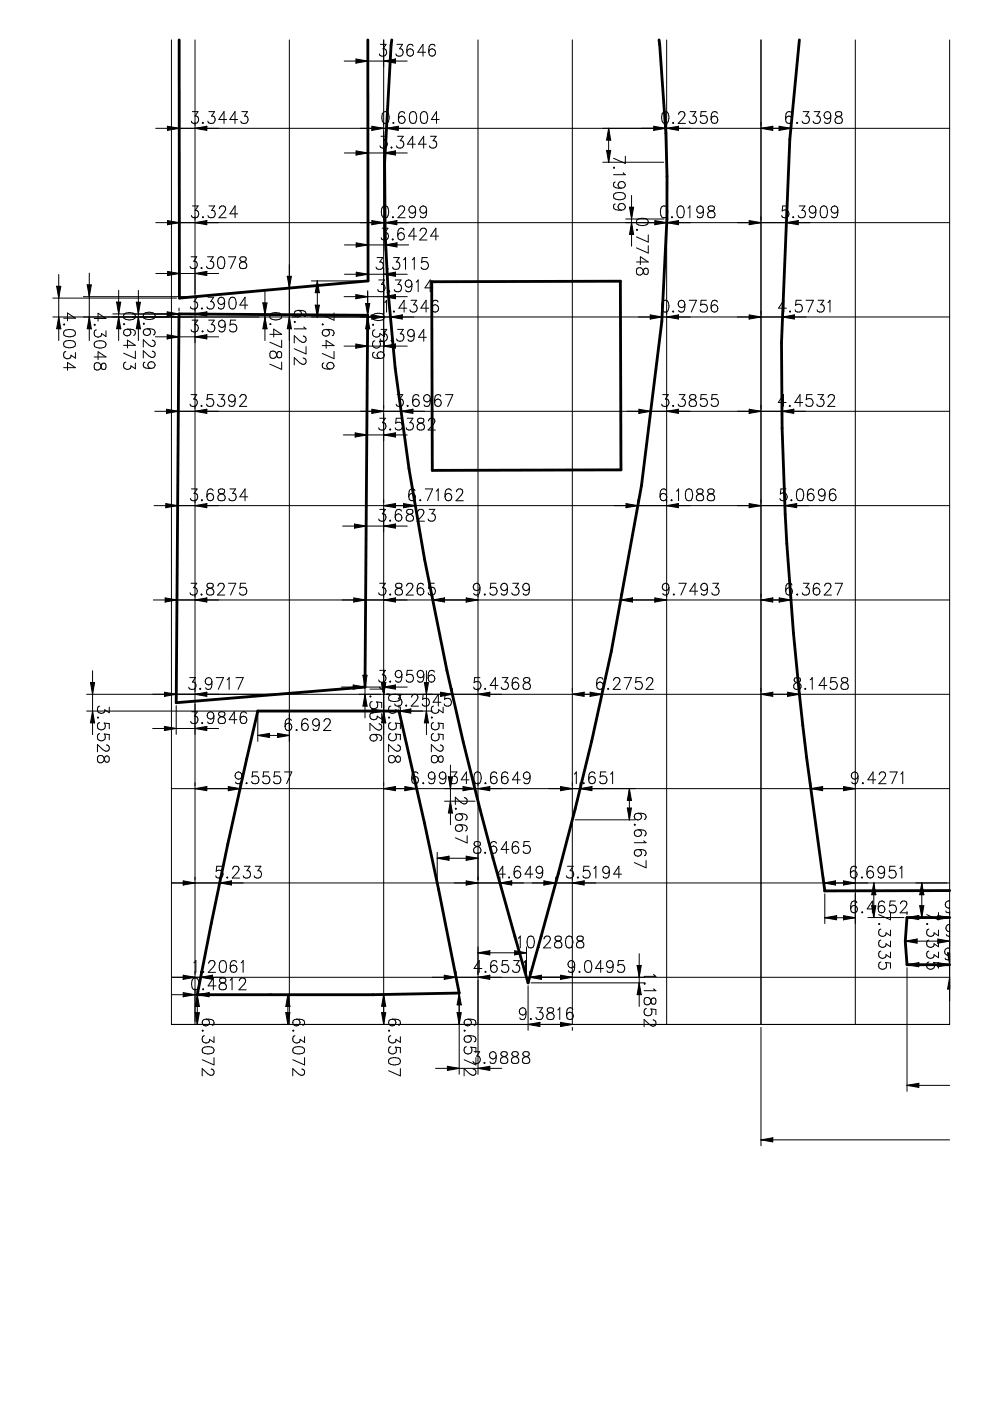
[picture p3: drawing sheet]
<svg xmlns="http://www.w3.org/2000/svg" width="210mm" height="297mm" viewBox="0 0 210 297" stroke-linecap="round" stroke-linejoin="round" font-family="sans-serif">
<g fill="none" stroke="#000" stroke-width=".21">
<path d="M36.3 8.5v208.7h165v-208.7M41.3 8.5v208.7M61.3 8.5v208.7M73 12.9h13.3M75.5 12.5l2.5 .4-2.5 .5zM75.6 12.6l1.8 .3-1.8 .3zM75.7 12.8l1.2 .1-1.2 .2zM75.8 12.9v.1M75.8 13l-.3 .4M76.3 12.9l-.5 .1M78 8.5v5.7M80.6 9.4h1.2l-.6 1a.79 .79 0 0 1 .6 1.2 .79 .79 0 0 1-1.4-.2"/>
<path d="M81.3 8.5v208.7M81.3 12.9l2.5-.4v.9zM81.9 12.9l1.8-.3v.6zM82.4 12.9l1.2-.1v.3zM82.9 11.7v.2l-.1-.1zM83.5 12.9v.1M83.5 12.9h-.5M83.8 12.5l-.3 .4M84.1 9.4h1.2l-.6 1a.79 .79 0 0 1 .6 1.2 .79 .79 0 0 1-1.4-.2M87.6 9.8a.65 .65 0 0 0-1-.3l-.2 .4-.1 1.2M90.2 11.1h-1.6l1.1-1.7v2.5M92.2 9.8a.65 .65 0 0 0-1-.3l-.2 .4-.1 1.2"/>
<path d="M101.3 8.5v219.3M121.3 8.5v208.7M141.3 8.5v208.7M161.3 8.5v208.7M181.3 8.5v208.7M33 27.2h168.3M35.5 26.8l2.5 .4-2.5 .4zM35.6 26.9l1.9 .3-1.9 .3zM35.7 27.1l1.2 .1-1.2 .2zM35.8 27.2l-.3 .4M35.8 27.2h.6zM38 26v.6"/>
<path d="M40.8 23.7h1.2l-.7 .9a.79 .79 0 0 1 .6 1.3 .79 .79 0 0 1-1.3-.2M41.3 27.2l2.5-.4v.8zM41.9 27.2l1.8-.3v.6zM42.4 27.2l1.2-.1v.3zM43 27.2h.5zM43 25.9v.3l-.1-.1zM43.8 26.8l-.3 .4M44.3 23.7h1.2l-.6 .9a.79 .79 0 0 1 .5 1.3 .79 .79 0 0 1-1.3-.2M48.1 25.3h-1.7l1.1-1.6v2.5M50.4 25.3h-1.7l1.1-1.6v2.5M51.3 23.7h1.2l-.7 .9a.79 .79 0 0 1 .6 1.3 .79 .79 0 0 1-1.3-.2M73 32.4h13.3"/>
<path d="M75.5 32l2.5 .4-2.5 .5zM75.6 32.1l1.9 .3-1.9 .3zM75.7 32.3l1.2 .1-1.2 .2zM75.8 32.4h.1M75.8 32.4l-.3 .5M76.4 32.4h-.6M78 27.8v5.9M78.8 26.8l2.5 .4-2.5 .4zM78.9 26.9l1.9 .3-1.9 .3zM79 27.1l1.2 .1-1.2 .2zM79.1 27.2h.6zM79.1 27.2l-.3 .4"/>
<path d="M80.8 28.9h1.2l-.7 .9a.79 .79 0 0 1 .6 1.3 .79 .79 0 0 1-1.3-.2M81.3 23.8a.7 .7 0 0 1 1.1 .3 2.25 2.25 0 0 1-.2 2 .77 .77 0 0 1-1.1-.4 2.21 2.21 0 0 1 .2-1.9zM81.3 32.4l2.5-.4v.9zM81.9 32.4l1.8-.3v.6zM81.9 26v.6M81.9 27.2l2.5-.4v.8zM82.4 32.4l1.2-.1v.3zM82.5 27.2l1.8-.3v.6zM83 31.2v.2l-.1-.1zM83 27.2l1.2-.1v.3zM83.4 25.9v.3l-.1-.1zM83.5 32.4h-.5"/>
<path d="M83.5 32.4h.1M83.6 27.2h.5zM83.8 32l-.3 .4M84.3 28.9h1.2l-.6 .9a.79 .79 0 0 1 .5 1.3 .79 .79 0 0 1-1.3-.2M84.4 26.8l-.3 .4M85.8 24a.65 .65 0 0 0-1-.2l-.2 .3-.1 1.2M87.1 23.8a.7 .7 0 0 1 1.1 .3 2.25 2.25 0 0 1-.2 2 .77 .77 0 0 1-1.1-.4 2.21 2.21 0 0 1 .2-1.9zM88.1 30.6h-1.7l1.1-1.7v2.5M89.5 23.8a.7 .7 0 0 1 1 .3 2.25 2.25 0 0 1-.2 2 .77 .77 0 0 1-1.1-.4 2.2 2.2 0 0 1 .3-1.9zM90.4 30.6h-1.7l1.1-1.7v2.5M91.3 28.9h1.2l-.7 .9a.79 .79 0 0 1 .6 1.3 .79 .79 0 0 1-1.4-.2M93.1 25.3h-1.6l1.1-1.6v2.5"/>
<path d="M127.8 34.4h12.9M128.6 31.9l.4 2.5M128.6 31.9h.9l-.5 2.5M128.6 31.9l.4 .3M128.7 32h.6l-.3 1.8zM128.9 32.1h.3l-.2 1.2zM129 32.2v.5zM129 27.2v7.2M129 27.2l.5 2.5M129 27.2l-.4 2.5h.9M129 27.8l.3 1.8h-.6zM129 28.3l.2 1.2h-.3z"/>
<path d="M129 28.9l.1 .5zM129.1 29.4l.4 .3M130.2 35.4l.1 .2-.1 .1zM130.4 38.6a.69 .69 0 0 0-.2 1l.4 .2 1.1 .1M132.1 36.6l.5 .4h-2.5M132.6 33.1v1.6l-2.5-1.1M138.6 26.8l2.5 .4-2.5 .4zM138.7 26.9l1.9 .3-1.9 .3zM138.8 27.1l1.2 .1-1.2 .2zM138.9 27.2h.6zM138.9 27.2l-.3 .4M140.6 23.8a.7 .7 0 0 1 1.1 .3 2.25 2.25 0 0 1-.2 2 .77 .77 0 0 1-1.1-.4 2.21 2.21 0 0 1 .2-1.9z"/>
<path d="M141.1 26v.6M141.3 27.2l2.5-.4v.8zM141.9 27.2l1.8-.3v.6zM142.4 27.2l1.2-.1v.3zM142.7 25.9v.3l-.1-.1zM143 27.2h.5zM143.6 27.1l-.1 .1M143.8 26.8l-.2 .3M143.9 24.3l.2-.5 .7-.1a.62 .62 0 0 1 .3 .9l-1.3 1.6h1.5M146.3 23.7h1.2l-.6 .9a.79 .79 0 0 1 .6 1.3 .79 .79 0 0 1-1.4-.2M149.8 23.7h-1.1l-.2 1a.83 .83 0 0 1 1.3 0 .83 .83 0 0 1-.1 1.3 .83 .83 0 0 1-1.3-.3M152.1 24a.65 .65 0 0 0-1-.2l-.2 .3-.1 1.2"/>
<path d="M161.3 27.2l2.5-.4v.8zM161.9 27.2l1.8-.3v.6zM162.4 27.2l1.2-.1v.3zM163 27.2h.5zM163.6 27.1l-.1 .1M163.8 26.8l-.2 .3M165.2 26.8l2.5 .4-2.5 .4zM165.3 26.9l1.8 .3-1.8 .3zM165.4 27.1l1.2 .1-1.2 .2zM165.5 27.2l-.3 .4M165.5 27.2h.5zM167.7 26v.6"/>
<path d="M167.9 24a.65 .65 0 0 0-1-.2l-.2 .3-.1 1.2M169 25.9v.3l-.1-.1zM170.3 23.7h1.2l-.6 .9a.79 .79 0 0 1 .5 1.3 .79 .79 0 0 1-1.3-.2M172.6 23.7h1.2l-.6 .9a.79 .79 0 0 1 .6 1.3 .79 .79 0 0 1-1.4-.2M176.1 24.5a1.28 1.28 0 0 1-.6 1.7l-.6-.1-.1-.3M177.3 23.8a.5 .5 0 0 0 .2 .8 .9 .9 0 0 1 .9 .4 .9 .9 0 0 1 0 1.1 .92 .92 0 0 1-1.3-.4 1.2 1.2 0 0 1 1.3-1.2l.1-.5a.8 .8 0 0 0-1.2-.2zM12.5 58.2v14M18.9 57.9v14.3M33 47.2h168.3M33 58h13.3M35.5 46.8l2.5 .4-2.5 .4zM35.5 57.5l2.5 .5-2.5 .4z"/>
<path d="M35.6 46.9l1.9 .3-1.9 .3zM35.6 57.7l1.9 .3-1.9 .3zM35.7 47.1l1.2 .1-1.2 .2zM35.7 57.8l1.2 .2-1.2 .1zM35.8 47.2h.6zM35.8 47.2l-.3 .4M35.8 58l-.3 .4M35.8 58h.1M36.4 58h-.6M38 46v.6M38 56.7v5.9M40.5 54.4h1.2l-.6 1a.79 .79 0 0 1 .6 1.3 .79 .79 0 0 1-1.4-.2"/>
<path d="M40.8 43.7h1.2l-.6 .9a.79 .79 0 0 1 .6 1.3 .79 .79 0 0 1-1.4-.2M41.3 58l2.5-.5v.9zM41.3 47.2l2.5-.4v.8zM41.9 58l1.8-.3v.6zM41.9 47.2l1.8-.3v.6zM42.4 58l1.2-.2v.3zM42.4 47.2l1.2-.1v.3zM42.7 56.7v.2l-.1-.1zM43 47.2h.5zM43 45.9v.3l-.1-.1zM43.5 58h-.5M43.5 58h.1"/>
<path d="M43.8 57.5l-.3 .5M43.8 46.8l-.3 .4M44 54.4h1.2l-.6 1a.79 .79 0 0 1 .6 1.3 .79 .79 0 0 1-1.4-.2M44.3 43.7h1.2l-.6 .9a.79 .79 0 0 1 .6 1.3 .79 .79 0 0 1-1.4-.2M46.5 54.6a.7 .7 0 0 1 1 .3 2.25 2.25 0 0 1-.2 1.9 .77 .77 0 0 1-1.1-.3 2.21 2.21 0 0 1 .3-1.9zM46.5 44.3l.3-.5 .6-.1a.62 .62 0 0 1 .3 .9l-1.3 1.6h1.6M48.4 54.4h1.6l-1.1 2.5M50.4 45.3h-1.7l1.1-1.6v2.5M51 54.6a.5 .5 0 0 0 .2 .8 .9 .9 0 0 1 1 .4 .9 .9 0 0 1-.1 1 .92 .92 0 0 1-1.3-.3 1.19 1.19 0 0 1 1.3-1.2l.1-.5a.8 .8 0 0 0-1.2-.2zM60.9 58.6h.9l-.5 2.5zM60.9 58.6l.4 .3M61.1 58.7h.5l-.3 1.8z"/>
<path d="M61.2 58.8h.3l-.2 1.2zM61.3 58.9v.5zM66 59.6h11.4M67.3 59.6v7.6M67.3 59.6l.4 2.5M67.3 59.6l-.5 2.5h.9M73 51.9h13.7M73 58.1h13.3M75.5 51.5l2.5 .4-2.5 .5zM75.5 57.7l2.5 .4-2.5 .5zM75.6 51.6l1.9 .3-1.9 .3zM75.6 57.9l1.9 .2-1.9 .3z"/>
<path d="M75.7 51.8l1.2 .1-1.2 .2zM75.7 58l1.2 .1-1.2 .2zM75.8 51.9l-.3 .5M75.8 51.9h.6zM75.8 58.2l-.3 .4M75.8 58.1v.1M76.4 58.1l-.6 .1M78 47.8v5.4M78 56.9v2M78.8 46.8l2.5 .4-2.5 .4zM78.9 46.9l1.9 .3-1.9 .3zM79 47.1l1.2 .1-1.2 .2z"/>
<path d="M79.1 47.2l-.3 .4M79.1 47.2h.6zM80 54.6h1.2l-.7 1a.79 .79 0 0 1 .6 1.2 .79 .79 0 0 1-1.4-.2M80.3 59.4h1.2l-.6 .9a.79 .79 0 0 1 .6 1.3 .79 .79 0 0 1-1.4-.2M81 48.4h1.2l-.6 .9a.79 .79 0 0 1 .6 1.3 .79 .79 0 0 1-1.4-.2M81.2 43.8a.7 .7 0 0 1 1.1 .3 2.25 2.25 0 0 1-.2 2 .77 .77 0 0 1-1.1-.4 2.21 2.21 0 0 1 .2-1.9zM81.3 58.1l2.5-.4v.9zM81.6 46v.6M81.6 47.2l2.5-.4v.8zM81.7 51.9l2.5-.4v.9zM81.7 50.3v2.9M81.9 58.1l1.8-.2v.5z"/>
<path d="M82.2 56.9v.2l-.1-.1zM82.2 47.2l1.8-.3v.6zM82.2 51.9l1.9-.3v.6zM82.4 58.1l1.2-.1v.3zM82.7 47.2l1.2-.1v.3zM82.8 51.9l1.2-.1v.3zM83.3 50.7v.2l-.2-.1zM83.3 47.2h.5zM83.3 45.9v.3l-.1-.1zM83.3 51.9h.6zM83.5 54.6h1.2l-.7 1a.79 .79 0 0 1 .6 1.2 .79 .79 0 0 1-1.4-.2M83.5 58.1v.1"/>
<path d="M83.5 58.1h-.5M83.8 59.4h1.2l-.6 .9a.79 .79 0 0 1 .6 1.3 .79 .79 0 0 1-1.4-.2M83.8 57.7l-.3 .4M83.9 47.1l-.1 .1M84 51.8l-.1 .1M84 46.9l-.1 .2M84.1 51.6l-.1 .2M84.1 46.8l-.1 .1M84.2 51.5l-.1 .1M84.5 44.3l.2-.5 .6-.1a.62 .62 0 0 1 .4 .9l-1.3 1.6h1.5M85.6 55.1l.4-.5v2.5M85.6 48.8a.65 .65 0 0 0-1-.3l-.2 .4-.1 1.2"/>
<path d="M87.4 55.1l.4-.5v2.5M88.1 44.5a1.28 1.28 0 0 1-.6 1.7l-.6-.1-.1-.3M88.2 59.8l.5-.4v2.5M88.3 50.1h-1.6l1.1-1.7v2.5M89.1 49l.2-.5 .7-.1a.62 .62 0 0 1 .3 .9l-1.3 1.6h1.5M90.4 44.5a1.28 1.28 0 0 1-.6 1.7l-.6-.1-.1-.3M90.6 54.6h-1.1l-.1 1.1a.83 .83 0 0 1 1.2 0 .83 .83 0 0 1-.1 1.2 .83 .83 0 0 1-1.2-.3M93 50.1h-1.7l1.1-1.7v2.5M130.2 41.2a2.03 2.03 0 0 1 2.3 0 .7 .7 0 0 1-.4 1 2.25 2.25 0 0 1-1.9-.2zM130.4 43.2a.69 .69 0 0 0-.2 1l.4 .3 1.1 .1M132.7 46.4h8.1M133.5 43.9h.8l-.4 2.5z"/>
<path d="M133.5 43.9l.4 .3M133.6 44h.6l-.3 1.9zM133.7 44.1h.4l-.2 1.2zM133.9 49.4h.1M133.9 44.2v.6M133.9 44.2h.1M133.9 41.4v10.8M133.9 47.2l.4 2.5h-.8zM133.9 47.8l.3 1.8h-.6zM133.9 48.3l.2 1.2h-.4zM133.9 48.9v.5M133.9 49.4l.4 .3"/>
<path d="M134.9 55.5h2.5l-1.6-1.1v1.7M135 46.6a2.03 2.03 0 0 1 2.3 0 .7 .7 0 0 1-.3 1.1 2.25 2.25 0 0 1-2-.2zM135 57a.77 .77 0 0 1 .8-.2 .77 .77 0 0 1 .6 .6l.1 .5a.53 .53 0 0 0 .8 .2 .82 .82 0 0 0-.2-1.2l-.5 .1-.1 .2a.9 .9 0 0 1-.4 1 .9 .9 0 0 1-1.1-.1zM135 48.6l.2 .1-.2 .1zM137.4 49.8v1.5l-2.5-1.1M137.4 52.1v1.6l-2.5-1.1M138.9 46.9l1.9 .3-1.9 .3zM139 47.1l1.2 .1-1.2 .2zM139.1 47.2h.6zM139.1 47.2l-.3 .4M140.4 43.8a.7 .7 0 0 1 1 .3 2.25 2.25 0 0 1-.1 2 .77 .77 0 0 1-1.2-.4 2.21 2.21 0 0 1 .3-1.9zM141.9 47.2l1.9-.3v.6z"/>
<path d="M142.5 47.2l1.2-.1v.3zM142.5 45.9v.3l-.1-.1zM143 47.2h.6zM143.9 46.8v.8l-5.1-.8v.8M143.9 46.8l-5.1 .8M143.9 46.8l-.3 .4M143.9 43.8a.7 .7 0 0 1 1.1 .3 2.25 2.25 0 0 1-.2 2 .77 .77 0 0 1-1.2-.4 2.21 2.21 0 0 1 .3-1.9zM145.9 44.1l.4-.4v2.5M149.1 44.5a1.28 1.28 0 0 1-.6 1.7l-.6-.1-.1-.3M150.3 43.8a.5 .5 0 0 0 .2 .8 .9 .9 0 0 1 .9 .4 .9 .9 0 0 1 0 1.1 .92 .92 0 0 1-1.4-.4 1.19 1.19 0 0 1 1.4-1.2l.1-.5a.8 .8 0 0 0-1.2-.2zM158.8 46.8l2.5 .4-2.5 .4zM158.9 46.9l1.9 .3-1.9 .3z"/>
<path d="M159 47.1l1.2 .1-1.2 .2zM159.1 47.2l-.3 .4M159.1 47.2h.6zM166.7 47.2l2.5-.4v.8zM166.7 46v.6M167.1 43.7h-1.1l-.2 1a.83 .83 0 0 1 1.3 0 .83 .83 0 0 1-.1 1.3 .83 .83 0 0 1-1.3-.3M167.3 47.2l1.8-.3v.6zM167.8 47.2l1.2-.1v.3zM168.2 45.9v.3l-.1-.1zM168.4 47.2h.5zM169.2 46.8l-.3 .4M169.5 43.7h1.2l-.7 .9a.79 .79 0 0 1 .6 1.3 .79 .79 0 0 1-1.4-.2"/>
<path d="M173 44.5a1.28 1.28 0 0 1-.7 1.7l-.5-.1-.1-.3M174.2 43.8a.7 .7 0 0 1 1.1 .3 2.25 2.25 0 0 1-.2 2 .77 .77 0 0 1-1.1-.4 2.21 2.21 0 0 1 .2-1.9zM177.6 44.5a1.28 1.28 0 0 1-.6 1.7l-.6-.1-.1-.3M11.2 63.2h26.2M11.2 67.2h190.1M12 60.7h.9l-.4 2.5zM12 60.7l.4 .3M12.2 60.8h.5l-.2 1.9zM12.3 60.9h.3l-.1 1.2zM12.4 61l.1 .6M12.4 61h.1M12.4 69.4h.1"/>
<path d="M12.5 67.2l.4 2.5h-.9zM12.5 67.8l.2 1.8h-.5zM12.5 68.3l.1 1.2h-.3zM12.5 68.9v.5M12.5 69.4l.4 .3M13.5 67.5h2.5l-1.7-1.1v1.6M13.5 78h2.5l-1.7-1.2v1.7M13.6 68.7l.1 .1-.1 .1zM13.6 70.2a2.03 2.03 0 0 1 2.3 0 .7 .7 0 0 1-.4 1.1 2.25 2.25 0 0 1-1.9-.2zM13.6 72.5a2.02 2.02 0 0 1 2.3 0 .7 .7 0 0 1-.4 1.1 2.25 2.25 0 0 1-1.9-.2zM14 74.5a.79 .79 0 0 0-.2 1.4 .79 .79 0 0 0 1.2-.6l1 .6v-1.2M17.7 62.9h23"/>
<path d="M18.5 60.4h.9l-.5 2.5zM18.5 60.4l.4 .3M18.6 60.5h.6l-.3 1.9zM18.8 60.6h.3l-.2 1.2zM18.9 60.7h.1M18.9 69.4h.1M18.9 60.7v.6M18.9 67.2l.5 2.5h-.9zM18.9 67.8l.3 1.8h-.6zM18.9 68.3l.2 1.2h-.3zM18.9 68.9v.5M18.9 69.4l.5 .3"/>
<path d="M20 67.5h2.5l-1.7-1.1v1.7M20 75.7h2.5l-1.7-1.1v1.6M20.1 77.1a.77 .77 0 0 1 .8-.2 .77 .77 0 0 1 .5 .7l.1 .4a.53 .53 0 0 0 .8 .2 .82 .82 0 0 0-.2-1.2l-.5 .1-.1 .2a.9 .9 0 0 1-.4 1 .9 .9 0 0 1-1-.1zM20.1 68.8l.1 .1-.1 .1zM20.1 72.6a2.03 2.03 0 0 1 2.2 0 .7 .7 0 0 1-.3 1.1 2.25 2.25 0 0 1-1.9-.2zM20.4 69.9a.79 .79 0 0 0-.1 1.4 .79 .79 0 0 0 1.2-.6l1 .6v-1.2M23.9 66.6h22.4M24.7 64.1h.9l-.4 2.5zM24.7 64.1l.4 .3M24.9 64.2h.6l-.3 1.8zM25 64.3h.3l-.1 1.2zM25.1 64.4l.1 .5z"/>
<path d="M25.2 67.2l.4 2.5h-.9zM25.2 67.8l.3 1.8h-.6zM25.2 68.3l.1 1.2h-.3zM25.2 68.9l-.1 .5zM25.2 61.6v10.6M25.2 69.4l.4 .3M26.2 73.2h2.5l-1.7-1.1v1.7M26.3 66.6a2.03 2.03 0 0 1 2.3 0 .7 .7 0 0 1-.4 1.1 2.25 2.25 0 0 1-1.9-.2zM26.3 68.6l.1 .1-.1 .1zM26.7 76.8a.79 .79 0 0 0-.2 1.4 .79 .79 0 0 0 1.3-.6l.9 .6v-1.2M27 69.8a1.27 1.27 0 0 1 1.7 .6l-.1 .6-.3 .1M28.7 74.4v1.6l-2.5-1.1"/>
<path d="M28.9 64.1h.9l-.5 2.5zM28.9 64.1l.4 .3M29 64.2h.6l-.3 1.8zM29.2 64.3h.3l-.2 1.2zM29.3 64.4v.5zM29.3 67.2l.5 2.5h-.9zM29.3 67.8l.3 1.8h-.6zM29.3 68.3l.2 1.2h-.3zM29.3 68.9l.1 .5zM29.3 61.6v10.6M29.4 69.4l.4 .3M30.5 66.5a2.03 2.03 0 0 1 2.3 0 .7 .7 0 0 1-.4 1.1 2.25 2.25 0 0 1-1.9-.2z"/>
<path d="M30.5 68.5l.1 .2-.1 .1zM30.7 76.8a.69 .69 0 0 0-.2 1l.4 .2 1.1 .1M31.2 69.7a1.27 1.27 0 0 1 1.7 .7l-.1 .5-.3 .1M32.3 72.1l.5 .3 .1 .6a.62 .62 0 0 1-1 .4l-1.5-1.4v1.6M32.3 74.5l.5 .2 .1 .6a.63 .63 0 0 1-1 .4l-1.5-1.3v1.5M33 71.4h13.3M35.5 71l2.5 .4-2.5 .5zM35.5 66.1l2.5 .5-2.5 .4zM35.6 71.1l1.8 .3-1.8 .3zM35.6 71.7l-.1 .2M35.6 66.3l1.8 .3-1.8 .3zM35.7 71.3l1.2 .1-1.2 .2z"/>
<path d="M35.7 66.4l1.2 .2-1.2 .1zM35.8 71.4h.5zM35.8 71.4l-.2 .3M35.8 66.5l.5 .1zM35.8 66.6l-.3 .4M38 67.8v4.9M38 65.3v.6M40.6 63h1.2l-.6 1a.79 .79 0 0 1 .5 1.2 .79 .79 0 0 1-1.3-.2M40.7 67.9h1.2l-.6 .9a.79 .79 0 0 1 .6 1.3 .79 .79 0 0 1-1.4-.2M41.3 66.6l2.5-.5v.9zM41.3 71.4l2.5-.4v.9zM41.9 66.6l1.8-.3v.6z"/>
<path d="M41.9 71.4l1.8-.3v.6zM42.4 66.6l1.2-.2v.3zM42.4 71.4l1.2-.1v.3zM42.8 65.3v.2l-.1-.1zM43 70.1v.3l-.2-.1zM43 66.6l.5-.1zM43 71.4h.5zM43.8 71l-.3 .4M43.8 66.1l-.3 .4M44.1 63h1.2l-.6 1a.79 .79 0 0 1 .6 1.2 .79 .79 0 0 1-1.4-.2M44.2 67.9h1.2l-.6 .9a.79 .79 0 0 1 .6 1.3 .79 .79 0 0 1-1.4-.2M47.6 63.9a1.28 1.28 0 0 1-.6 1.6l-.6-.1-.1-.2"/>
<path d="M47.8 68.7a1.28 1.28 0 0 1-.7 1.7l-.5-.1-.2-.3M48.9 63.1a.7 .7 0 0 1 1 .4 2.25 2.25 0 0 1-.2 1.9 .77 .77 0 0 1-1.1-.4 2.2 2.2 0 0 1 .3-1.9zM50 67.9h-1.1l-.1 1a.83 .83 0 0 1 1.2 0 .83 .83 0 0 1-.1 1.3 .83 .83 0 0 1-1.2-.3M52.5 64.7h-1.6l1.1-1.7v2.5M54.9 66.7h5.8M55.7 64.2h.9l-.4 2.5zM55.7 64.2l.5 .3M55.9 64.3h.6l-.3 1.9zM56 64.4h.3l-.1 1.2zM56.2 69.4h.1M56.2 64.5v.6M56.2 64.5h.1"/>
<path d="M56.2 67.2l.4 2.5h-.9zM56.2 67.8l.3 1.8h-.6zM56.2 68.3l.1 1.2h-.3zM56.2 61.7v10.5M56.2 68.9v.5M56.2 69.4l.4 .3M57.2 70.9h2.5l-1.7-1.1v1.7M57.3 66.6a2.03 2.03 0 0 1 2.3 0 .7 .7 0 0 1-.4 1.1 2.25 2.25 0 0 1-1.9-.2zM57.3 74.7a.77 .77 0 0 1 .8-.2 .77 .77 0 0 1 .5 .6l.2 .4a.53 .53 0 0 0 .8 .3 .82 .82 0 0 0-.3-1.3l-.4 .2-.1 .2a.9 .9 0 0 1-.5 .9 .9 .9 0 0 1-1 0zM57.3 68.6l.1 .1-.1 .1zM59.7 72.1v1.6l-2.5-1.1M59.7 76.8v1.5l-2.5-1.1"/>
<path d="M61.3 67.2l.5 2.5h-.9zM61.3 67.8l.3 1.8h-.5zM61.3 68.3l.2 1.2h-.3zM61.3 68.9v.5zM61.4 69.4l.4 .3M62 61.1h.6M62.5 68.1l.1 .2-.1 .1zM63.2 65.8a.71 .71 0 0 1 .7 .7 .71 .71 0 0 1-.7 .7M63.2 65.8l-.5 .1a.71 .71 0 0 0-.3 .8 .71 .71 0 0 0 .7 .5M63.2 65.8a1.27 1.27 0 0 1 1.7 .7l-.1 .5-.3 .1M64.3 71.3l.5 .2 .1 .7a.62 .62 0 0 1-1 .3l-1.5-1.3v1.5M64.3 75.9l.5 .3 .1 .6a.62 .62 0 0 1-1 .4l-1.5-1.4v1.6"/>
<path d="M64.4 69.3l.5 .4h-2.5M64.9 73.5v1.5l-2.5-1.1M66.8 64.7l.5 2.5M66.8 64.7h.9l-.4 2.5M66.8 64.7l.5 .3M67 64.8h.6l-.3 1.9zM67.1 64.9h.3l-.1 1.2zM67.3 65v.6zM67.3 60.1l.3 1.9h-.6zM67.3 60.7l.1 1.2h-.3zM67.3 61.2v.6zM67.3 61.8l.4 .3"/>
<path d="M68.3 73.3h2.5l-1.7-1.1v1.6M68.4 68.7l.1 .1-.1 .1zM68.7 76.9a.69 .69 0 0 0-.3 1l.4 .3h1.2M69.1 69.8a1.27 1.27 0 0 1 1.7 .7l-.1 .5-.3 .2M70.8 66.3v1.6l-2.5-1.1M70.8 74.5v1.5l-2.5-1.1M73 73.4h13.3M73 62.9h13.3M75.5 72.9l2.5 .5-2.5 .4zM75.5 62.5l2.5 .4-2.5 .4zM75.6 73.1l1.8 .3-1.8 .3zM75.6 73.7l-.1 .1"/>
<path d="M75.6 62.6l1.8 .3-1.8 .3zM75.7 73.2l1.2 .2-1.2 .1zM75.7 62.7l1.2 .2-1.2 .2zM75.8 73.4h.5zM75.8 73.4l-.2 .3M75.8 62.9h.5zM75.8 62.9l-.3 .4M77.5 64.3h.9l-.4 2.5zM77.5 64.3l.4 .3M77.7 64.4h.6l-.3 1.9zM77.8 64.5h.3l-.1 1.2zM77.9 64.6l.1 .6z"/>
<path d="M78 67.2l.4 2.5h-.9zM78 67.8l.3 1.8h-.6zM78 68.3l.1 1.2h-.3zM78 68.9v.5zM78 61.6v13M78 69.4l.4 .3M78.6 66.8h.6M78.8 66.8l2.5 .4-2.5 .4zM78.9 66.9l1.9 .3-1.9 .3zM79 67.1l1.2 .1-1.2 .2zM79.1 66.8a2.02 2.02 0 0 1 2.3 0 .7 .7 0 0 1-.4 1 2.25 2.25 0 0 1-1.9-.2zM79.1 68.8l.1 .1-.1 .1z"/>
<path d="M79.1 67.2h.1M79.1 67.2l-.3 .4M79.3 74.7a.69 .69 0 0 0-.2 1l.4 .2 1.1 .1M79.5 69.9a.79 .79 0 0 0-.2 1.4 .79 .79 0 0 0 1.2-.6l1 .6v-1.2M79.5 72.3a.83 .83 0 0 0-.3 1.2 .83 .83 0 0 0 1.2 .1 .83 .83 0 0 0 0-1.2l1.1 .1v1.1M79.7 67.2h-.6M80.8 69.8h1.2l-.6 1a.79 .79 0 0 1 .6 1.2 .79 .79 0 0 1-1.4-.1M81.3 62.9l2.5-.4v.8zM81.3 73.4l2.5-.5v.9zM81.5 64.1l.5-.4v2.5M81.9 62.9l1.8-.3v.6zM81.9 73.4l1.8-.3v.6z"/>
<path d="M82.4 62.9l1.2-.2v.4zM82.4 73.4l1.2-.2v.3zM82.5 61.6v.3l-.1-.1zM82.8 67.2l2.5-.4v.8zM82.8 66v.6M83 62.9h.5zM83 73.4h.5zM83 72.1v.2l-.1-.1zM83.3 67.2l1.9-.3v.6zM83.5 65.9v.3l-.1-.1zM83.8 62.5l-.3 .4M83.8 72.9l-.3 .5"/>
<path d="M83.9 67.2l1.2-.1v.3zM84.3 69.8h1.2l-.6 1a.79 .79 0 0 1 .6 1.2 .79 .79 0 0 1-1.4-.1M85 67.2h-.6M85 67.2h.1M85.3 66.8l-.3 .4M86.2 65.3h-1.6l1.1-1.6v2.5M87.1 63.7h1.2l-.6 .9a.79 .79 0 0 1 .6 1.3 .79 .79 0 0 1-1.4-.2M87.3 60.2a1.28 1.28 0 0 1-.6 1.7l-.6-.1-.1-.3M87.8 70.7a1.28 1.28 0 0 1-.6 1.6l-.6-.1-.1-.2M90.4 71.5h-1.7l1.1-1.7v2.5M90.9 65.3h-1.7l1.1-1.6v2.5M91.8 61h-1.7l1.1-1.6v2.5"/>
<path d="M92.9 64a.65 .65 0 0 0-1-.2l-.2 .3-.1 1.2M137.9 66.8l2.5 .4-2.5 .4zM138 66.9l1.8 .3-1.8 .3zM138.1 67.1l1.2 .1-1.2 .2zM138.2 67.2l-.3 .4M138.2 67.2h.1M138.7 67.2h-.5M140.4 66v.6M140.6 63.8a.7 .7 0 0 1 1.1 .3 2.25 2.25 0 0 1-.2 2 .77 .77 0 0 1-1.1-.4 2.21 2.21 0 0 1 .2-1.9zM141.3 67.2l2.5-.4v.8zM141.9 67.2l1.8-.3v.6zM142.4 67.2l1.2-.1v.3z"/>
<path d="M142.7 65.9v.3l-.1-.1zM143.5 67.2h.1M143.5 67.2h-.5M143.6 67.1l-.1 .1M143.8 66.8l-.2 .3M145.2 64.5a1.28 1.28 0 0 1-.6 1.7l-.6-.1-.1-.3M146.1 63.7h1.6l-1.1 2.5M149.8 63.7h-1.1l-.2 1a.83 .83 0 0 1 1.3 0 .83 .83 0 0 1-.1 1.3 .83 .83 0 0 1-1.3-.3M152.1 64a.65 .65 0 0 0-1-.2l-.2 .3-.1 1.2M158.8 66.8l2.5 .4-2.5 .4zM158.9 66.9l1.9 .3-1.9 .3zM159 67.1l1.2 .1-1.2 .2z"/>
<path d="M159.1 67.2h.1M159.1 67.2l-.3 .4M159.7 67.2h-.6M165.9 67.2l2.5-.4v.8zM165.9 66v.6M166.5 67.2l1.8-.3v.6zM166.7 65.3h-1.6l1.1-1.6v2.5M167 67.2l1.2-.1v.3zM167.5 65.9v.3l-.1-.1zM168.1 67.2h-.5M168.1 67.2h.1M168.4 66.8l-.3 .4"/>
<path d="M169.9 63.7h-1.1l-.1 1a.83 .83 0 0 1 1.2 0 .83 .83 0 0 1-.1 1.3 .83 .83 0 0 1-1.2-.3M170.9 63.7h1.5l-1.1 2.5M173.5 63.7h1.2l-.7 .9a.79 .79 0 0 1 .6 1.3 .79 .79 0 0 1-1.4-.2M175.6 64.1l.4-.4v2.5M32.8 87.2h168.5M35.3 86.8l2.5 .4-2.5 .4zM35.4 86.9l1.9 .3-1.9 .3zM35.5 87.1l1.2 .1-1.2 .2zM35.5 87.4l-.2 .2M35.6 87.2h.1M35.6 87.2l-.1 .2M36.2 87.2h-.6"/>
<path d="M37.8 86v.6M40.5 83.7h1.2l-.6 .9a.79 .79 0 0 1 .6 1.3 .79 .79 0 0 1-1.4-.2M41.3 87.2l2.5-.4v.8zM41.9 87.2l1.8-.3v.6zM42.4 87.2l1.2-.1v.3zM42.7 85.9v.3l-.1-.1zM43.5 87.2h.1M43.5 87.2h-.5M43.8 86.8l-.3 .4M45.1 83.7h-1.1l-.1 1a.83 .83 0 0 1 1.2 0 .83 .83 0 0 1-.1 1.3 .83 .83 0 0 1-1.2-.3M46.3 83.7h1.2l-.6 .9a.79 .79 0 0 1 .6 1.3 .79 .79 0 0 1-1.4-.2M49.9 84.5a1.28 1.28 0 0 1-.7 1.7l-.5-.1-.2-.3"/>
<path d="M50.9 84.3l.2-.5 .7-.1a.62 .62 0 0 1 .3 .9l-1.3 1.6h1.5M72.8 92.2h13.5M75.3 91.8l2.5 .4-2.5 .5zM75.4 91.9l1.9 .3-1.9 .3zM75.5 92.1l1.2 .1-1.2 .2zM75.5 92.4l-.2 .3M75.6 92.2h.6zM75.6 92.2l-.1 .2M77.8 87.8v5.7M78.8 86.8l2.5 .4-2.5 .4zM78.9 86.9l1.9 .3-1.9 .3zM79 87.1l1.2 .1-1.2 .2z"/>
<path d="M79.1 87.2l-.3 .4M79.1 87.2h.1M79.7 87.2h-.6M80.5 88.7h1.2l-.6 .9a.79 .79 0 0 1 .6 1.3 .79 .79 0 0 1-1.4-.2M81.3 92.2l2.5-.4v.9zM81.9 92.2l1.8-.3v.6zM82.4 92.2l1.2-.1v.3zM82.7 90.9v.3l-.1-.1zM83 92.2h.5zM83.8 91.8l-.3 .4M84.2 83.7h1.2l-.6 .9a.79 .79 0 0 1 .6 1.3 .79 .79 0 0 1-1.4-.2M85 87.2l2.5-.4v.8z"/>
<path d="M85 86v.6M85.1 88.7h-1.1l-.1 1a.83 .83 0 0 1 1.2 0 .83 .83 0 0 1-.1 1.3 .83 .83 0 0 1-1.2-.3M85.6 87.2l1.8-.3v.6zM86.1 87.2l1.2-.1v.3zM86.3 88.7h1.2l-.6 .9a.79 .79 0 0 1 .6 1.3 .79 .79 0 0 1-1.4-.2M86.4 85.9v.3l-.1-.1zM87.2 87.2h-.5M87.2 87.2h.1M87.5 86.8l-.3 .4M88.7 88.8a.5 .5 0 0 0 .2 .8 .9 .9 0 0 1 .9 .4 .9 .9 0 0 1 0 1.1 .92 .92 0 0 1-1.4-.4 1.2 1.2 0 0 1 1.4-1.2l.1-.5a.8 .8 0 0 0-1.2-.2zM88.8 84a.65 .65 0 0 0-1-.2l-.2 .3-.1 1.2M90.9 89.3l.2-.5 .7-.1a.62 .62 0 0 1 .3 .9l-1.3 1.6h1.5"/>
<path d="M91.2 84.5a1.28 1.28 0 0 1-.6 1.7l-.6-.1-.1-.3M93.5 84a.65 .65 0 0 0-1-.2l-.3 .3-.1 1.2M94.5 83.7h1.5l-1.1 2.5M135.5 86.8l2.5 .4-2.5 .4zM135.6 86.9l1.8 .3-1.8 .3zM135.7 87.1l1.2 .1-1.2 .2zM135.8 87.2h.1M135.8 87.2l-.3 .4M136.3 87.2h-.5M138 86v.6M140.5 83.7h1.2l-.6 .9a.79 .79 0 0 1 .6 1.3 .79 .79 0 0 1-1.4-.2M141.3 87.2l2.5-.4v.8z"/>
<path d="M141.9 87.2l1.8-.3v.6zM142.4 87.2l1.2-.1v.3zM142.7 85.9v.3l-.1-.1zM143.5 87.2h.1M143.5 87.2h-.5M143.6 87.1l-.1 .1M143.8 86.8l-.2 .3M144 83.7h1.2l-.6 .9a.79 .79 0 0 1 .6 1.3 .79 .79 0 0 1-1.4-.2M146.3 83.8a.5 .5 0 0 0 .3 .8 .9 .9 0 0 1 .9 .4 .9 .9 0 0 1-.1 1.1 .92 .92 0 0 1-1.3-.4 1.19 1.19 0 0 1 1.3-1.2l.1-.5a.8 .8 0 0 0-1.2-.2zM149.8 83.7h-1.1l-.2 1a.83 .83 0 0 1 1.3 0 .83 .83 0 0 1-.1 1.3 .83 .83 0 0 1-1.3-.3M152.1 83.7h-1.1l-.1 1a.83 .83 0 0 1 1.2 0 .83 .83 0 0 1-.1 1.3 .83 .83 0 0 1-1.2-.3M158.8 86.8l2.5 .4-2.5 .4z"/>
<path d="M158.9 86.9l1.9 .3-1.9 .3zM159 87.1l1.2 .1-1.2 .2zM159.1 87.2h.1M159.1 87.2l-.3 .4M159.7 87.2h-.6M165.8 87.2l2.5-.4v.8zM165.8 86v.6M166.3 87.2l1.9-.3v.6zM166.7 85.3h-1.7l1.1-1.6v2.5M166.9 87.2l1.2-.1v.3zM167.5 85.9v.3l-.2-.1zM168 87.2h.1"/>
<path d="M168 87.2h-.6M168.3 86.8l-.3 .4M170.2 85.3h-1.7l1.1-1.6v2.5M172.2 83.7h-1.1l-.2 1a.83 .83 0 0 1 1.3 0 .83 .83 0 0 1-.1 1.3 .83 .83 0 0 1-1.3-.3M173.4 83.7h1.2l-.6 .9a.79 .79 0 0 1 .6 1.3 .79 .79 0 0 1-1.4-.2M175.6 84.3l.2-.5 .7-.1a.62 .62 0 0 1 .3 .9l-1.3 1.6h1.5M32.7 107.2h168.6M35.2 106.8l2.5 .4-2.5 .4zM35.3 106.9l1.8 .3-1.8 .3zM35.4 107.1l1.2 .1-1.2 .2zM35.5 107.2l-.3 .4M35.5 107.2h.5z"/>
<path d="M37.7 106v.6M40.6 103.7h1.2l-.6 .9a.79 .79 0 0 1 .5 1.3 .79 .79 0 0 1-1.3-.2M41.3 107.2l2.5-.4v.8zM41.9 107.2l1.8-.3v.6zM42.4 107.2l1.2-.1v.3zM42.8 105.9v.3l-.1-.1zM43 107.2h.5zM43.8 106.8l-.3 .4M45.2 104a.65 .65 0 0 0-1-.2l-.2 .3-.1 1.2M46.4 103.8a.5 .5 0 0 0 .2 .8 .9 .9 0 0 1 1 .4 .9 .9 0 0 1-.1 1.1 .92 .92 0 0 1-1.3-.4 1.19 1.19 0 0 1 1.3-1.2l.1-.5a.8 .8 0 0 0-1.2-.2zM48.7 103.7h1.2l-.6 .9a.79 .79 0 0 1 .6 1.3 .79 .79 0 0 1-1.4-.2M52.5 105.3h-1.6l1.1-1.6v2.5"/>
<path d="M72.7 111.5h13.6M75.2 111.1l2.5 .4-2.5 .5zM75.3 111.2l1.8 .3-1.8 .3zM75.4 111.4l1.2 .1-1.2 .2zM75.5 111.5h.5zM75.5 111.6l-.3 .4M77.7 107.8v5M80.5 108h1.2l-.6 .9a.79 .79 0 0 1 .6 1.3 .79 .79 0 0 1-1.4-.2M81.3 107.2l2.5-.4v.8zM81.3 111.5l2.5-.4v.9zM81.9 107.2l1.8-.3v.6zM81.9 111.5l1.8-.3v.6z"/>
<path d="M82.4 107.2l1.2-.1v.3zM82.4 111.5l1.2-.1v.3zM82.7 110.3v.2l-.1-.1zM83 107.2h.5zM83 111.5h.5zM83.8 111.1l-.3 .4M83.8 106.8l-.3 .4M85.1 108.4a.65 .65 0 0 0-1-.3l-.2 .4-.1 1.2M85.6 106.8l2.5 .4-2.5 .4zM85.7 106.9l1.8 .3-1.8 .3zM85.8 107.1l1.2 .1-1.2 .2zM85.8 107.4l-.2 .2"/>
<path d="M85.9 107.2h.5zM85.9 107.2l-.1 .2M86.3 108.1a.5 .5 0 0 0 .3 .8 .9 .9 0 0 1 .9 .5 .9 .9 0 0 1-.1 1 .92 .92 0 0 1-1.3-.4 1.19 1.19 0 0 1 1.3-1.2l.1-.4a.8 .8 0 0 0-1.2-.3zM88 104a.65 .65 0 0 0-1-.2l-.2 .3-.1 1.2M88.1 106v.6M88.5 108.6l.3-.5 .6-.1a.62 .62 0 0 1 .4 .9l-1.4 1.6h1.6M89.1 105.9v.3l-.1-.1zM90.2 103.7h1.5l-1.1 2.5M91 108h1.2l-.6 .9a.79 .79 0 0 1 .6 1.3 .79 .79 0 0 1-1.4-.2M92.5 104.1l.4-.4v2.5M95.7 104a.65 .65 0 0 0-1-.2l-.2 .3-.1 1.2M96.8 104.3l.2-.5 .7-.1a.62 .62 0 0 1 .3 .9l-1.3 1.6h1.5"/>
<path d="M132.7 106.8l2.5 .4-2.5 .4zM132.8 106.9l1.9 .3-1.9 .3zM132.9 107.1l1.2 .1-1.2 .2zM133 107.2l-.3 .4M133 107.2h.6zM135.2 106v.6M139.9 105.3l.1 .5a.71 .71 0 0 0 .8 .3 .71 .71 0 0 0 .6-.6M139.9 105.3a.71 .71 0 0 1 .8-.7 .71 .71 0 0 1 .7 .7M141.3 104a.65 .65 0 0 0-1-.2l-.3 .3-.1 1.2M141.3 107.2l2.5-.4v.8zM141.9 107.2l1.8-.3v.6zM142.4 105.9v.3l-.1-.1z"/>
<path d="M142.4 107.2l1.2-.1v.3zM143 107.2h.5zM143.5 104.1l.4-.4v2.5M143.8 106.8l-.3 .4M145.7 103.8a.7 .7 0 0 1 1 .3 2.25 2.25 0 0 1-.2 2 .77 .77 0 0 1-1.1-.4 2.21 2.21 0 0 1 .3-1.9zM147.9 103.8a.5 .5 0 0 0 .2 .8 .9 .9 0 0 1 .9 .4 .9 .9 0 0 1 0 1.1 .92 .92 0 0 1-1.4-.4 1.19 1.19 0 0 1 1.4-1.2l.1-.5a.8 .8 0 0 0-1.2-.2zM150.2 103.8a.5 .5 0 0 0 .2 .8 .9 .9 0 0 1 1 .4 .9 .9 0 0 1-.1 1.1 .92 .92 0 0 1-1.3-.4 1.19 1.19 0 0 1 1.3-1.2l.1-.5a.8 .8 0 0 0-1.2-.2zM158.8 106.8l2.5 .4-2.5 .4zM158.9 106.9l1.9 .3-1.9 .3zM158.9 107.5l-.1 .1M159 107.1l1.2 .1-1.2 .2zM159.1 107.2h.6z"/>
<path d="M159.1 107.2l-.2 .3M166.4 107.2l2.5-.4v.8zM166.4 106v.6M166.7 103.7h-1.1l-.1 1a.83 .83 0 0 1 1.2 0 .83 .83 0 0 1-.1 1.3 .83 .83 0 0 1-1.2-.3M167 107.2l1.8-.3v.6zM167.5 107.2l1.2-.1v.3zM167.8 105.9v.3l-.1-.1zM168.1 107.2h.5zM168.9 106.8l-.3 .4M169.2 103.8a.7 .7 0 0 1 1.1 .3 2.25 2.25 0 0 1-.2 2 .77 .77 0 0 1-1.1-.4 2.2 2.2 0 0 1 .2-1.9zM172.5 104a.65 .65 0 0 0-1-.2l-.2 .3-.1 1.2M174.9 104.5a1.28 1.28 0 0 1-.6 1.7l-.6-.1-.1-.3"/>
<path d="M177.2 104a.65 .65 0 0 0-1-.2l-.3 .3-.1 1.2M32.5 127.2h168.8M35 126.8l2.5 .4-2.5 .4zM35.1 126.9l1.9 .3-1.9 .3zM35.2 127.1l1.2 .1-1.2 .2zM35.3 127.2l-.3 .4M35.3 127.2h.1M35.9 127.2h-.6M37.5 126v.6M40.5 123.7h1.2l-.6 .9a.79 .79 0 0 1 .6 1.3 .79 .79 0 0 1-1.4-.2M41.3 127.2l2.5-.4v.8zM41.9 127.2l1.8-.3v.6z"/>
<path d="M42.4 127.2l1.2-.1v.3zM42.7 125.9v.3l-.1-.1zM43.5 127.2h.1M43.5 127.2h-.5M43.8 126.8l-.3 .4M44 123.8a.5 .5 0 0 0 .2 .8 .9 .9 0 0 1 1 .4 .9 .9 0 0 1-.1 1.1 .92 .92 0 0 1-1.3-.4 1.19 1.19 0 0 1 1.3-1.2l.1-.5a.8 .8 0 0 0-1.2-.2zM46.2 124.3l.3-.5 .6-.1a.62 .62 0 0 1 .3 .9l-1.3 1.6h1.6M48.4 123.7h1.6l-1.1 2.5M52.1 123.7h-1.1l-.1 1a.83 .83 0 0 1 1.2 0 .83 .83 0 0 1-.1 1.3 .83 .83 0 0 1-1.2-.3M75 126.8l2.5 .4-2.5 .4zM75.1 126.9l1.9 .3-1.9 .3zM75.2 127.1l1.2 .1-1.2 .2z"/>
<path d="M75.3 127.2h.1M75.3 127.2l-.3 .4M75.9 127.2h-.6M77.5 126v.6M80.5 123.7h1.2l-.6 .9a.79 .79 0 0 1 .6 1.3 .79 .79 0 0 1-1.4-.2M81.3 127.2l2.5-.4v.8zM81.9 127.2l1.8-.3v.6zM82.4 127.2l1.2-.1v.3zM82.7 125.9v.3l-.1-.1zM83.5 127.2h.1M83.5 127.2h-.5M83.8 126.8l-.3 .4"/>
<path d="M84 123.8a.5 .5 0 0 0 .2 .8 .9 .9 0 0 1 1 .4 .9 .9 0 0 1-.1 1.1 .92 .92 0 0 1-1.3-.4 1.19 1.19 0 0 1 1.3-1.2l.1-.5a.8 .8 0 0 0-1.2-.2zM86.2 124.3l.3-.5 .6-.1a.63 .63 0 0 1 .3 .9l-1.3 1.6h1.6M89.8 124a.65 .65 0 0 0-1-.2l-.3 .3-.1 1.2M91.8 127.2l2.5-.4v.8zM91.8 126v.6M92.1 123.7h-1.1l-.1 1a.83 .83 0 0 1 1.2 0 .83 .83 0 0 1-.1 1.3 .83 .83 0 0 1-1.2-.3M92.3 127.2l1.9-.3v.6zM92.9 127.2l1.2-.1v.3zM94 127.2h.1M94 127.2h-.6M94.3 126.8l-.3 .4M98.8 126.8l2.5 .4-2.5 .4z"/>
<path d="M98.9 126.9l1.9 .3-1.9 .3zM99 127.1l1.2 .1-1.2 .2zM99.1 127.2h.1M99.1 127.2l-.3 .4M99.7 127.2h-.6M101.8 124.5a1.28 1.28 0 0 1-.7 1.7l-.5-.1-.2-.3M102.8 125.9v.3l-.1-.1zM105.2 123.7h-1.1l-.2 1a.83 .83 0 0 1 1.3 0 .83 .83 0 0 1-.1 1.3 .83 .83 0 0 1-1.3-.3M107.6 124.5a1.28 1.28 0 0 1-.6 1.7l-.6-.1-.1-.3M108.7 123.7h1.2l-.6 .9a.79 .79 0 0 1 .6 1.3 .79 .79 0 0 1-1.4-.2M112.3 124.5a1.28 1.28 0 0 1-.7 1.7l-.5-.1-.2-.3M131.6 127.2l2.5-.4v.8z"/>
<path d="M131.6 126v.6M132.1 127.2l1.9-.3v.6zM132.7 127.2l1.2-.1v.3zM133.8 127.2h-.6M133.8 127.2h.1M134.1 126.8l-.3 .4M138.8 126.8l2.5 .4-2.5 .4zM138.9 126.9l1.9 .3-1.9 .3zM139 127.1l1.2 .1-1.2 .2zM139.1 127.2l-.3 .4M139.1 127.2h.1M139.7 127.2h-.6"/>
<path d="M141.8 124.5a1.28 1.28 0 0 1-.6 1.7l-.6-.1-.1-.3M142.9 125.9v.3l-.1-.1zM143.9 123.7h1.6l-1.1 2.5M147.9 125.3h-1.6l1.1-1.6v2.5M150 124.5a1.28 1.28 0 0 1-.6 1.7l-.6-.1-.1-.3M151.1 123.7h1.2l-.6 .9a.79 .79 0 0 1 .6 1.3 .79 .79 0 0 1-1.4-.2M161.3 127.2l2.5-.4v.8zM161.9 127.2l1.8-.3v.6zM162.4 127.2l1.2-.1v.3zM163.5 127.2h.1M163.5 127.2h-.5M163.6 127.1l-.1 .1"/>
<path d="M163.8 126.8l-.2 .3M165.2 126.8l2.5 .4-2.5 .4zM165.3 126.9l1.9 .3-1.9 .3zM165.4 127.1l1.2 .1-1.2 .2zM165.5 127.2h.1M165.5 127.2l-.3 .4M166.1 127.2h-.6M167.7 126v.6M167.9 124a.65 .65 0 0 0-1-.2l-.2 .3-.1 1.2M169 125.9v.3l-.1-.1zM170.3 123.7h1.2l-.6 .9a.79 .79 0 0 1 .6 1.3 .79 .79 0 0 1-1.4-.2M173.7 124a.65 .65 0 0 0-1-.2l-.2 .3-.1 1.2"/>
<path d="M174.8 124.3l.3-.5 .6-.1a.63 .63 0 0 1 .4 .9l-1.4 1.6h1.6M177.1 123.7h1.5l-1.1 2.5M18.4 147.2h182.9M18.4 150.8h42.3M19.2 144.7h.9l-.5 2.5zM19.2 144.7l.4 .3M19.3 144.8h.6l-.3 1.9zM19.5 144.9h.3l-.2 1.2zM19.6 145v.6M19.6 145h.1M19.6 153h.1M19.6 142.2v13.6"/>
<path d="M19.6 150.8l.5 2.5h-.9zM19.6 151.3l.3 1.9h-.6zM19.6 151.9l.2 1.2h-.3zM19.6 152.4v.6M19.6 153l.5 .3M20.8 152l.1 .1-.1 .1zM21.1 149.7a.79 .79 0 0 0-.1 1.4 .79 .79 0 0 0 1.2-.6l1 .6v-1.2M21.1 153.2a.83 .83 0 0 0-.2 1.2 .83 .83 0 0 0 1.2 .1 .83 .83 0 0 0 0-1.2l1.1 .1v1.1M21.1 155.5a.83 .83 0 0 0-.2 1.2 .83 .83 0 0 0 1.2 .2 .83 .83 0 0 0 0-1.3l1.1 .1v1.2M22.6 158l.4 .2 .2 .6a.62 .62 0 0 1-1 .4l-1.5-1.3v1.5M32.4 154.5h13.9M34.9 154l2.5 .5-2.5 .4z"/>
<path d="M34.9 146.8l2.5 .4-2.5 .4zM35 154.2l1.8 .3-1.8 .2zM35 146.9l1.8 .3-1.8 .3zM35.1 154.3l1.2 .2-1.2 .1zM35.1 147.1l1.2 .1-1.2 .2zM35.2 154.5l-.3 .4M35.2 154.4v.1M35.2 147.2l-.3 .4M35.2 147.2h.1M35.7 154.5h-.5M35.7 147.2h-.5M37.4 149.6v6.1"/>
<path d="M37.4 146v.6M40.2 143.7h1.2l-.6 .9a.79 .79 0 0 1 .6 1.3 .79 .79 0 0 1-1.4-.2M40.6 150.9h1.2l-.6 1a.79 .79 0 0 1 .6 1.2 .79 .79 0 0 1-1.4-.2M41.3 147.2l2.5-.4v.8zM41.3 154.5l2.5-.5v.9zM41.9 147.2l1.8-.3v.6zM41.9 154.5l1.8-.3v.5zM42.4 147.2l1.2-.1v.3zM42.4 154.5l1.2-.2v.3zM42.5 145.9v.3l-.2-.1zM42.9 153.2v.2l-.1-.1zM43.5 147.2h.1"/>
<path d="M43.5 154.4v.1M43.5 154.4l-.5 .1M43.5 147.2h-.5M43.8 154l-.3 .4M43.8 146.8l-.3 .4M44.9 144.5a1.28 1.28 0 0 1-.6 1.7l-.6-.1-.1-.3M45.3 151.8a1.28 1.28 0 0 1-.6 1.6l-.6-.1-.1-.2M45.8 143.7h1.6l-1.1 2.5M46.5 151a.5 .5 0 0 0 .2 .9 .9 .9 0 0 1 .9 .4 .9 .9 0 0 1 0 1 .92 .92 0 0 1-1.3-.4 1.19 1.19 0 0 1 1.3-1.1l.1-.5a.8 .8 0 0 0-1.2-.3zM48.2 144.1l.4-.4v2.5M50 143.7h1.6l-1.1 2.5M50.2 152.6h-1.6l1.1-1.7v2.5"/>
<path d="M52.2 151.3a.65 .65 0 0 0-1-.3l-.2 .4-.1 1.2M54.7 155.9h6.6M54.7 151.4v5.8M55.2 155.9l1.9-.3v.6zM55.8 155.9l1.2-.1v.3zM56.3 155.9h.6zM57.2 155.5l-2.5 .4M57.2 155.5v.9l-2.5-.5M57.2 155.5l-.3 .4M58.9 155.6l1.9 .3-1.9 .3zM59 155.8l1.2 .1-1.2 .2zM59.1 155.9l-.3 .5"/>
<path d="M59.1 155.9h.6zM61.3 155.9l-2.5 .5M61.3 155.9l-2.5-.4v.9M61.8 152.8a.65 .65 0 0 0-1-.3l-.3 .4-.1 1.2M62.9 154.7v.2l-.1-.1zM65.3 152.8a.65 .65 0 0 0-1-.3l-.3 .4-.1 1.2M67.7 153.2a1.28 1.28 0 0 1-.6 1.7l-.6-.1-.1-.3M68.7 153l.2-.5 .7-.1a.63 .63 0 0 1 .3 .9l-1.3 1.6h1.5M72.4 145.7h13.9M75 145.4l1.8 .3-1.8 .3zM75.1 145.5l1.2 .2-1.2 .1zM75.2 145.7h.1"/>
<path d="M75.2 145.7l-.3 .4M75.7 145.7h-.5M76.3 150.8h15.4M76.9 143.2l.5 2.5M76.9 143.2h.9l-.4 2.5M76.9 143.2l.5 .3M77.1 143.3h.6l-.3 1.8zM77.2 143.4h.3l-.1 1.2zM77.4 143.5v.5M77.4 143.5h.1M77.4 149.4h.1M77.4 140.7v11.5"/>
<path d="M77.4 147.2l.4 2.5h-.9zM77.4 147.8l.3 1.8h-.6zM77.4 148.3l.1 1.2h-.3zM77.4 148.9v.5M77.4 145.7l-2.5 .4M77.4 145.7l-2.5-.5v.9M77.4 149.4l.4 .3M78.5 147.5l.2 .2-.2 .1zM78.9 148.7a.83 .83 0 0 0-.3 1.2 .83 .83 0 0 0 1.3 .2 .83 .83 0 0 0 0-1.3l1 .1v1.1M78.9 151.1a.79 .79 0 0 0-.2 1.3 .79 .79 0 0 0 1.3-.6l.9 .7v-1.2M78.9 150.5l1.9 .3-1.9 .3zM79 150.6l1.2 .2-1.2 .1z"/>
<path d="M79.1 150.8l-.3 .4M79.1 150.7v.1M79.3 155.7a1.27 1.27 0 0 1 1.6 .7l-.1 .5-.2 .1M79.7 150.8h-.6M80.3 153.5l.5 .2 .1 .7a.62 .62 0 0 1-.9 .3l-1.6-1.3v1.5M80.5 145.7l.4 .4h-2.5M80.5 142.1h1.2l-.6 1a.79 .79 0 0 1 .6 1.2 .79 .79 0 0 1-1.4-.1M80.9 144.7h.9l-.5 2.5M80.9 144.7l.4 2.5M80.9 144.7l.4 .3M81.1 144.8h.5l-.3 1.9zM81.2 144.9h.3l-.2 1.2z"/>
<path d="M81.3 145v.6zM81.3 150.8l-.4 2.5h.9M81.3 151.3l.3 1.9h-.5zM81.3 151.9l.2 1.2h-.3zM81.3 152.4v.6zM81.3 150.8l.5 2.5M81.3 145.7l2.5-.5v.9zM81.3 150.8l-2.5 .4M81.3 150.8l-2.5-.5v.9M81.4 153l.4 .3M81.9 145.7l1.8-.3v.6zM82.4 145.7l1.2-.2v.3z"/>
<path d="M82.5 152l.1 .1-.1 .1zM82.7 144.4v.2l-.1-.1zM82.9 149.7a.79 .79 0 0 0-.2 1.4 .79 .79 0 0 0 1.2-.6l1 .6v-1.2M82.9 153.2a.83 .83 0 0 0-.3 1.2 .83 .83 0 0 0 1.2 .1 .83 .83 0 0 0 0-1.2l1.1 .1v1.1M82.9 155.5a.83 .83 0 0 0-.3 1.2 .83 .83 0 0 0 1.2 .2 .83 .83 0 0 0 0-1.3l1.1 .1v1.2M83.5 147.2l-.6 .1a.77 .77 0 0 0-.4 1.1 2.16 2.16 0 0 0 2.3 0 .74 .74 0 0 0-.4-1.1l-.6-.1M83.5 145.7h.1M83.5 145.7h-.5M83.8 145.2l-.3 .5M84.3 158l.5 .2 .1 .6a.62 .62 0 0 1-1 .4l-1.5-1.3v1.5M84.6 150.8l2.5-.5v.9zM84.6 149.5v.6"/>
<path d="M85.1 147.2l-.6 1a.79 .79 0 0 1 .6 1.2 .79 .79 0 0 1-1.4-.2M85.2 150.8l1.8-.3v.6zM85.2 143a1.28 1.28 0 0 1-.6 1.6l-.6-.1-.1-.2M85.7 150.8l1.2-.2v.3zM86.1 149.5v.2l-.1-.1zM86.8 150.7l-.5 .1M86.8 150.7v.1M86.9 150.6l-.1 .1M87.1 150.3l-.2 .3M87.4 142.1h-1.1l-.1 1.1a.83 .83 0 0 1 1.3 0 .83 .83 0 0 1-.2 1.2 .83 .83 0 0 1-1.2-.2M87.7 147.2l-.3 .3-.1 .3M88.2 147.2a.62 .62 0 0 1 .3 1l-1.3 1.5h1.5"/>
<path d="M89.7 147.2l-.1 1.1a.83 .83 0 0 1 1.3 0 .83 .83 0 0 1-.2 1.2 .83 .83 0 0 1-1.2-.3M89.9 143a1.28 1.28 0 0 1-.7 1.6l-.5-.1-.2-.2M90 144.7h.9l-.5 2.5zM90 144.7l.4 .3M90.1 144.8h.6l-.3 1.9zM90.3 144.9h.3l-.2 1.2zM90.4 145v.6zM90.4 150.8l.5 2.5h-.9zM90.4 151.3l.3 1.9h-.6zM90.4 151.9l.2 1.2h-.3zM90.4 152.4v.6zM90.4 142.2v13.6"/>
<path d="M90.4 153l.5 .3M91.6 152l.1 .1-.1 .1zM91.9 149.7a.79 .79 0 0 0-.2 1.4 .79 .79 0 0 0 1.3-.6l1 .6v-1.2M91.9 153.2a.83 .83 0 0 0-.2 1.2 .83 .83 0 0 0 1.2 .1 .83 .83 0 0 0 0-1.2l1.1 .1v1.1M91.9 155.5a.83 .83 0 0 0-.2 1.2 .83 .83 0 0 0 1.2 .2 .83 .83 0 0 0 0-1.3l1.1 .1v1.2M92.1 142.5a.65 .65 0 0 0-1-.2l-.2 .3-.1 1.2M93.4 158l.4 .2 .2 .6a.62 .62 0 0 1-1 .4l-1.5-1.3v1.5M93.4 146.8l2.5 .4-2.5 .4zM93.5 148.9h-1.7l1.1-1.7v2.5M93.5 146.9l1.9 .3-1.9 .3zM93.6 147.1l1.2 .1-1.2 .2zM93.7 147.2l-.3 .4"/>
<path d="M93.7 147.2h.1M94.3 147.2h-.6M94.4 147.2l-.1 1.1a.83 .83 0 0 1 1.2 0 .83 .83 0 0 1-.1 1.2 .83 .83 0 0 1-1.2-.3M95.9 146v.6M101.3 147.2l2.5-.4v.8zM101.7 143.7h-1.1l-.1 1a.83 .83 0 0 1 1.3 0 .83 .83 0 0 1-.2 1.3 .83 .83 0 0 1-1.2-.3M101.9 147.2l1.8-.3v.6zM102.4 147.2l1.2-.1v.3zM102.9 145.9v.3l-.1-.1zM103.5 147.2h.1M103.5 147.2h-.5M103.8 146.8l-.3 .4"/>
<path d="M105.6 145.3h-1.7l1.1-1.6v2.5M106.5 143.7h1.2l-.7 .9a.79 .79 0 0 1 .6 1.3 .79 .79 0 0 1-1.3-.2M109.9 144a.65 .65 0 0 0-1-.2l-.2 .3-.1 1.2M111.1 143.8a.5 .5 0 0 0 .3 .8 .9 .9 0 0 1 .9 .4 .9 .9 0 0 1-.1 1.1 .92 .92 0 0 1-1.3-.4 1.19 1.19 0 0 1 1.3-1.2l.1-.5a.8 .8 0 0 0-1.2-.2zM121.3 147.2l2.5-.4v.8zM121.9 147.2l1.8-.3v.6zM122.4 147.2l1.2-.1v.3zM123.5 147.2h.1M123.5 147.2h-.5M123.8 146.8l-.3 .4M125.1 146.8l2.5 .4-2.5 .4zM125.2 146.9l1.9 .3-1.9 .3z"/>
<path d="M125.3 147.1l1.2 .1-1.2 .2zM125.4 147.2h.1M125.4 147.2l-.3 .4M126 147.2h-.6M127.6 146v.6M127.8 144a.65 .65 0 0 0-1-.2l-.2 .3-.1 1.2M129 145.9v.3l-.2-.1zM130.1 144.3l.2-.5 .7-.1a.63 .63 0 0 1 .3 .9l-1.3 1.6h1.5M132.3 143.7h1.6l-1.1 2.5M136 143.7h-1.1l-.1 1a.83 .83 0 0 1 1.2 0 .83 .83 0 0 1-.1 1.3 .83 .83 0 0 1-1.2-.3M137.1 144.3l.2-.5 .7-.1a.63 .63 0 0 1 .3 .9l-1.3 1.6h1.5M161.3 147.2l2.5-.4v.8z"/>
<path d="M161.9 147.2l1.8-.3v.6zM162.4 147.2l1.2-.1v.3zM163.5 147.2h.1M163.5 147.2h-.5M163.6 147.1l-.1 .1M163.8 146.8l-.2 .3M167 146.8l2.5 .4-2.5 .4zM167.1 146.9l1.8 .3-1.8 .3zM167.2 147.4l-.2 .2M167.2 147.1l1.2 .1-1.2 .2zM167.3 147.2h.1M167.3 147.2l-.1 .2"/>
<path d="M167.8 147.2h-.5M168.5 143.8a.5 .5 0 0 0 .2 .8 .9 .9 0 0 1 1 .4 .9 .9 0 0 1-.1 1.1 .92 .92 0 0 1-1.3-.4 1.19 1.19 0 0 1 1.3-1.2l.1-.5a.8 .8 0 0 0-1.2-.2zM169.5 146v.6M170.7 145.9v.3l-.1-.1zM171.8 144.1l.4-.4v2.5M175.3 145.3h-1.6l1.1-1.6v2.5M177.3 143.7h-1.1l-.1 1a.83 .83 0 0 1 1.2 0 .83 .83 0 0 1-.1 1.3 .83 .83 0 0 1-1.2-.3M178.5 143.8a.5 .5 0 0 0 .3 .8 .9 .9 0 0 1 .9 .4 .9 .9 0 0 1-.1 1.1 .92 .92 0 0 1-1.3-.4 1.19 1.19 0 0 1 1.3-1.2l.1-.5a.8 .8 0 0 0-1.2-.2zM20.8 160.4a.77 .77 0 0 1 .8-.2 .77 .77 0 0 1 .5 .6l.1 .5a.53 .53 0 0 0 .8 .2 .82 .82 0 0 0-.2-1.2l-.5 .1-.1 .2a.9 .9 0 0 1-.4 1 .9 .9 0 0 1-1-.1zM36.3 167.2h165M41.3 167.2l2.5-.4v.8zM41.9 167.2l1.8-.3v.6z"/>
<path d="M42.4 167.2l1.2-.2v.4zM43 167.2h.5zM43.8 166.8l-.3 .4M48.4 166.8l2.5 .4-2.5 .4zM48.5 166.9l1.9 .3-1.9 .3zM48.6 167l1.2 .2-1.2 .2zM48.7 167.2l-.3 .4M48.7 167.2h.6zM50.9 166v.6M51.3 164.5a1.28 1.28 0 0 1-.7 1.7l-.5-.1-.2-.3M52.3 165.9v.3l-.1-.1zM54.7 163.7h-1.1l-.2 1a.83 .83 0 0 1 1.3 0 .83 .83 0 0 1-.1 1.3 .83 .83 0 0 1-1.3-.3"/>
<path d="M57 163.7h-1.1l-.1 1a.83 .83 0 0 1 1.2 0 .83 .83 0 0 1-.1 1.3 .83 .83 0 0 1-1.2-.3M59.3 163.7h-1.1l-.1 1a.83 .83 0 0 1 1.2 0 .83 .83 0 0 1-.1 1.3 .83 .83 0 0 1-1.2-.3M60.3 163.7h1.6l-1.1 2.5M81.3 167.2l2.5-.4v.8zM81.9 167.2l1.8-.3v.6zM82.4 167.2l1.2-.2v.4zM82.5 160.4a.77 .77 0 0 1 .8-.2 .77 .77 0 0 1 .5 .6l.1 .5a.53 .53 0 0 0 .9 .2 .82 .82 0 0 0-.3-1.2l-.5 .1-.1 .2a.9 .9 0 0 1-.4 1 .9 .9 0 0 1-1-.1zM83 167.2h.5zM83.8 166.8l-.3 .4M85.8 166.8l2.5 .4-2.5 .4zM85.9 166.9l1.9 .3-1.9 .3zM86 167l1.2 .2-1.2 .2z"/>
<path d="M86.1 167.2h.6zM86.1 167.2l-.3 .4M88.3 166v.6M88.6 164a.65 .65 0 0 0-1-.2l-.2 .3-.1 1.2M89.7 165.9v.3l-.1-.1zM91.6 160.4a.77 .77 0 0 1 .8-.2 .77 .77 0 0 1 .5 .6l.1 .5a.53 .53 0 0 0 .8 .2 .82 .82 0 0 0-.2-1.2l-.5 .1-.1 .2a.9 .9 0 0 1-.4 1 .9 .9 0 0 1-1-.1zM92.2 164.5a1.28 1.28 0 0 1-.6 1.7l-.6-.1-.1-.3M94.3 169.9h6.4M94.6 164.5a1.28 1.28 0 0 1-.7 1.7l-.5-.1-.2-.3M95.1 164.7h.8l-.4 2.5zM95.1 164.7l.4 .3M95.2 164.8h.6l-.3 1.9z"/>
<path d="M95.3 164.9h.4l-.2 1.2zM95.5 165v.6zM95.5 162.2v12.7M95.5 169.9l.4 2.5h-.8zM95.5 170.4l.3 1.9h-.6zM95.5 171l.2 1.2h-.4zM95.5 171.5v.6zM95.5 172.1l.4 .3M95.7 163.7h1.2l-.7 .9a.79 .79 0 0 1 .6 1.3 .79 .79 0 0 1-1.3-.2M96.6 171.4l.2 .1-.2 .1zM97.4 172.5a1.27 1.27 0 0 1 1.6 .7l-.1 .5-.2 .2M97.4 174.9a1.27 1.27 0 0 1 1.6 .6l-.1 .6-.2 .1"/>
<path d="M98.2 166.8l2.5 .4-2.5 .4zM98.3 166.9l1.8 .3-1.8 .3zM98.4 167l1.2 .2-1.2 .2zM98.4 169.1l.5 .3 .1 .6a.62 .62 0 0 1-.9 .4l-1.6-1.4v1.6M98.5 167.2l-.3 .4M98.5 167.2h.5zM99 177.2v1.5l-2.5-1.1M99.5 165.3h-1.7l1.1-1.6v2.5M100.6 178.5a.5 .5 0 0 0 .3 .9 .9 .9 0 0 1 .9 .4 .9 .9 0 0 1-.1 1 .92 .92 0 0 1-1.3-.4 1.19 1.19 0 0 1 1.3-1.1l.1-.5a.8 .8 0 0 0-1.2-.3zM100.7 166v.6M100.8 163.8a.7 .7 0 0 1 1.1 .3 2.25 2.25 0 0 1-.2 2 .77 .77 0 0 1-1.1-.4 2.21 2.21 0 0 1 .2-1.9zM101.3 167.2l2.5-.4v.8z"/>
<path d="M101.9 167.2l1.8-.3v.6zM102.4 167.2l1.2-.2v.4zM102.9 165.9v.3l-.1-.1zM103 167.2h.5zM103.8 166.8l-.3 .4M105.3 178.8a.65 .65 0 0 0-1.1-.3l-.2 .4-.1 1.2M105.3 164a.65 .65 0 0 0-1-.2l-.2 .3-.1 1.2M107.6 164a.65 .65 0 0 0-1-.2l-.2 .3-.1 1.2M109.9 178.8a.65 .65 0 0 0-1-.3l-.2 .4-.1 1.2M110.3 165.3h-1.7l1.1-1.6v2.5M112.2 178.4h-1.1l-.1 1.1a.83 .83 0 0 1 1.3 0 .83 .83 0 0 1-.2 1.2 .83 .83 0 0 1-1.2-.3M112.4 164.5a1.28 1.28 0 0 1-.6 1.7l-.6-.1-.1-.3"/>
<path d="M118.8 166.8l2.5 .4-2.5 .4zM118.9 166.9l1.9 .3-1.9 .3zM119 167l1.2 .2-1.2 .2zM119.1 167.2h.6zM119.1 167.2l-.3 .4M121.8 164.1l.4-.4v2.5M122 173.8h12.7M123 167.2l2.5-.4v.8zM123 166v.6M123.5 167.2l1.9-.3v.6zM123.8 165.9v.3l-.2-.1zM124.1 167.2l1.2-.2v.4z"/>
<path d="M124.6 167.2h.6zM125.5 166.8l-.3 .4M126.1 164a.65 .65 0 0 0-1-.2l-.2 .3-.1 1.2M128.5 163.7h-1.1l-.2 1a.83 .83 0 0 1 1.3 0 .83 .83 0 0 1-.1 1.3 .83 .83 0 0 1-1.3-.3M129.5 164.1l.4-.4v2.5M133 171.3l.4 2.5M133 171.3h.9l-.5 2.5M133 171.3l.4 .3M133.1 171.4h.6l-.3 1.9zM133.3 171.5h.3l-.2 1.2zM133.4 171.6v.6zM133.4 167.2v6.6"/>
<path d="M133.4 167.2l.5 2.5M133.4 167.2l-.4 2.5h.9M133.4 167.8l.3 1.8h-.6zM133.4 168.3l.2 1.2h-.3zM133.4 168.9v.5zM133.5 169.4l.4 .3M134.6 174.7l.1 .2-.1 .1zM135.3 172.4a1.27 1.27 0 0 1 1.7 .7l-.1 .5-.3 .1M135.3 175.9a1.27 1.27 0 0 1 1.7 .7l-.1 .5-.3 .1M136.5 178.3l.5 .4h-2.5M171.9 167.2l2.5-.4v.8zM171.9 166v.6"/>
<path d="M172.5 167.2l1.8-.3v.6zM173 167.2l1.2-.2v.4zM173.6 167.2h.5zM174.4 166.8l-.3 .4M178.8 166.8l2.5 .4-2.5 .4zM178.9 166.9l1.9 .3-1.9 .3zM179 167l1.2 .2-1.2 .2zM179.1 167.2l-.3 .4M179.1 167.2h.6zM181.9 164.5a1.28 1.28 0 0 1-.6 1.7l-.6-.1-.1-.3M183 165.9v.3l-.2-.1zM185.7 165.3h-1.7l1.1-1.6v2.5"/>
<path d="M186.4 164.3l.3-.5 .6-.1a.63 .63 0 0 1 .4 .9l-1.4 1.6h1.6M188.7 163.7h1.5l-1.1 2.5M191 164.1l.4-.4v2.5M36.3 187.2h165M38.8 186.8l2.5 .4-2.5 .4zM38.9 186.9l1.9 .3-1.9 .3zM39 187l1.2 .2-1.2 .2zM39.1 187.2h.1M39.1 187.2l-.3 .4M39.7 187.2h-.6M46.6 187.2l2.5-.4v.8zM46.6 186v.6"/>
<path d="M47.1 183.7h-1.1l-.2 1a.83 .83 0 0 1 1.3 0 .83 .83 0 0 1-.1 1.3 .83 .83 0 0 1-1.3-.3M47.1 187.2l1.9-.3v.6zM47.7 187.2l1.2-.2v.4zM48.2 185.9v.3l-.1-.1zM48.8 187.2h-.6M48.8 187.2h.1M49.1 186.8l-.3 .4M49.3 184.3l.3-.5 .6-.1a.63 .63 0 0 1 .4 .9l-1.4 1.6h1.6M51.8 183.7h1.2l-.6 .9a.79 .79 0 0 1 .6 1.3 .79 .79 0 0 1-1.4-.2M54.1 183.7h1.2l-.6 .9a.79 .79 0 0 1 .6 1.3 .79 .79 0 0 1-1.4-.2M92.7 182h8.6M92.7 180.7v5.9"/>
<path d="M93.3 182l1.8-.3v.6zM93.8 182l1.2-.2v.3zM94.9 182h-.5M94.9 182h.1M95 181.8l-.1 .2M95.1 181.7l-.1 .1M95.2 181.5l-2.5 .5M95.2 181.5v.9l-2.5-.4M95.2 181.5l-.1 .2M98.8 186.8l2.5 .4-2.5 .4zM98.9 181.7l1.9 .3-1.9 .3zM98.9 186.9l1.9 .3-1.9 .3z"/>
<path d="M99 181.8l1.2 .2-1.2 .1zM99 187l1.2 .2-1.2 .2zM99.1 182l-.3 .4M99.1 182h.1M99.1 187.2h.1M99.1 187.2l-.3 .4M99.7 182h-.6M99.7 187.2h-.6M101.3 182l-2.5 .4M101.3 182l-2.5-.5v.9M102.9 180.7v.2l-.1-.1zM106 187.2l2.5-.4v.8z"/>
<path d="M106 186v.6M106.5 187.2l1.9-.3v.6zM107.1 187.2l1.2-.2v.4zM107.2 185.3h-1.7l1.1-1.6v2.5M107.9 180.1h-1.6l1.1-1.7v2.5M107.9 185.9v.3l-.1-.1zM108.2 187.2h-.6M108.2 187.2h.1M108.5 186.8l-.3 .4M109.9 198.9l.4-.4v2.5M110.3 184a.65 .65 0 0 0-1-.2l-.2 .3-.1 1.2M112.1 198.6a.7 .7 0 0 1 1.1 .3 2.25 2.25 0 0 1-.2 2 .77 .77 0 0 1-1.1-.4 2.21 2.21 0 0 1 .2-1.9z"/>
<path d="M113 185.3h-1.7l1.1-1.6v2.5M115.1 184.5a1.28 1.28 0 0 1-.7 1.7l-.5-.1-.2-.3M115.3 186.8l2.5 .4-2.5 .4zM115.4 199.1l.2-.5 .6-.1a.62 .62 0 0 1 .4 .9l-1.3 1.6h1.5M115.4 186.9l1.9 .3-1.9 .3zM115.5 187l1.2 .2-1.2 .2zM115.6 187.2l-.3 .4M115.6 187.2h.1M116.2 187.2h-.6M117.8 198.6a.5 .5 0 0 0 .2 .8 .9 .9 0 0 1 1 .4 .9 .9 0 0 1-.1 1.1 .92 .92 0 0 1-1.3-.4 1.19 1.19 0 0 1 1.3-1.2l.1-.5a.8 .8 0 0 0-1.2-.2zM117.8 186v.6M120.3 198.6a.7 .7 0 0 1 1 .3 2.25 2.25 0 0 1-.2 2 .77 .77 0 0 1-1.1-.4 2.21 2.21 0 0 1 .3-1.9z"/>
<path d="M120.3 183.7h1.2l-.6 .9a.79 .79 0 0 1 .6 1.3 .79 .79 0 0 1-1.4-.2M121.3 187.2l2.5-.4v.8zM121.9 187.2l1.8-.3v.6zM122.4 187.2l1.2-.2v.4zM122.5 198.6a.5 .5 0 0 0 .2 .8 .9 .9 0 0 1 .9 .4 .9 .9 0 0 1 0 1.1 .92 .92 0 0 1-1.4-.4 1.2 1.2 0 0 1 1.4-1.2l.1-.5a.8 .8 0 0 0-1.2-.2zM122.5 185.9v.3l-.1-.1zM123.5 187.2h-.5M123.5 187.2h.1M123.8 186.8l-.3 .4M124.9 183.7h-1.1l-.1 1a.83 .83 0 0 1 1.2 0 .83 .83 0 0 1-.1 1.3 .83 .83 0 0 1-1.2-.3M125.9 184.1l.4-.4v2.5M129.2 184.5a1.28 1.28 0 0 1-.6 1.7l-.6-.1-.1-.3"/>
<path d="M131.8 185.3h-1.7l1.1-1.6v2.5M135.3 180.1a1.27 1.27 0 0 1 1.7 .7l-.1 .5-.3 .1M137 182.4v1.6l-2.5-1.1M174.7 187.2l2.5-.4v.8zM174.7 186v.6M174.9 189.5v6.3M174.9 194.6h6.4M175.2 187.2l1.9-.3v.6zM175.4 194.6l1.9-.3v.6zM175.8 187.2l1.2-.2v.4zM176 194.6l1.2-.2v.3zM176.9 187.2h-.6"/>
<path d="M176.9 187.2h.1M177.1 194.6h-.6M177.1 194.6h.1M177.2 186.8l-.3 .4M177.2 194.4l-.1 .2M177.4 194.1l-2.5 .5M177.4 194.1v.9l-2.5-.4M177.4 194.1l-.2 .3M178.8 186.8l2.5 .4-2.5 .4zM178.9 186.9l1.9 .3-1.9 .3zM178.9 194.3l1.9 .3-1.9 .3zM179 187l1.2 .2-1.2 .2z"/>
<path d="M179 194.4l1.2 .2-1.2 .1zM179.1 187.2h.1M179.1 194.6h.1M179.1 187.2l-.3 .4M179.1 194.6l-.3 .4M179.7 187.2h-.6M179.7 194.6h-.6M181.3 194.6l-2.5-.5v.9M181.3 194.6l-2.5 .4M181.6 184a.65 .65 0 0 0-1-.2l-.2 .3-.1 1.2M181.7 191.4a.65 .65 0 0 0-1-.2l-.2 .3-.1 1.2M182.8 185.9v.3l-.2-.1z"/>
<path d="M182.8 193.3v.2l-.1-.1zM184 194.5h7.7M184.8 192l.5 2.5M184.8 192h.9l-.4 2.5M184.8 192l.4 .3M185 192.1h.6l-.3 1.9zM185.1 192.2h.3l-.1 1.2zM185.1 184a.65 .65 0 0 0-1-.2l-.2 .3-.1 1.2M185.2 192.3l.1 .6M185.2 192.3h.1M185.2 189.4h.1M185.3 187.2v7.3"/>
<path d="M185.3 187.2l.4 2.5M185.3 187.2l-.5 2.5h.9M185.3 187.8l.3 1.8h-.6zM185.3 188.3l.1 1.2h-.3zM185.3 188.9v.5M185.3 189.4l.4 .3M185.5 192.7h-1.6l1.1-1.7v2.5M186.4 195.8l.1 .1-.1 .1zM186.8 197a.79 .79 0 0 0-.2 1.4 .79 .79 0 0 0 1.3-.6l.9 .6v-1.2M186.8 199.3a.79 .79 0 0 0-.2 1.4 .79 .79 0 0 0 1.3-.6l.9 .6v-1.2M187.5 191.4a.65 .65 0 0 0-1-.2l-.2 .3-.1 1.2M187.6 184.5a1.28 1.28 0 0 1-.7 1.7l-.5-.1-.2-.3"/>
<path d="M188.8 193.5v1.5l-2.5-1.1M189.8 183.7h-1.1l-.1 1a.83 .83 0 0 1 1.2 0 .83 .83 0 0 1-.1 1.3 .83 .83 0 0 1-1.2-.3M189.8 191h-1.1l-.1 1.1a.83 .83 0 0 1 1.3 0 .83 .83 0 0 1-.2 1.2 .83 .83 0 0 1-1.2-.2M190.8 184.1l.4-.4v2.5M190.9 191.6l.3-.4 .6-.2a.63 .63 0 0 1 .4 1l-1.4 1.5h1.6M191.9 199.5h9.4M192.3 194.5h9M192.3 193.3v.6M192.5 199.5l1.8-.3v.6zM192.8 194.5l1.9-.3v.6zM193 199.5l1.2-.1v.3zM193.4 194.5l1.2-.1v.3z"/>
<path d="M193.6 199.5h.5zM194.4 199.1l-2.5 .4M194.4 199.1v.9l-2.5-.5M194.4 199.1l-.3 .4M194.5 194.5h-.6M194.5 194.5h.1M194.8 194.1l-2.5 .4M194.8 194.1v.9l-2.5-.5M194.8 194.1l-.3 .4M195 192h.9l-.5 2.5M195 192l.4 2.5M195 192l.4 .3"/>
<path d="M195.1 192.1h.6l-.3 1.9zM195.3 192.2h.3l-.2 1.2zM195.4 192.3h.1M195.4 189.4h.1M195.4 192.3v.6M195.4 187.2l-.4 2.5h.9M195.4 187.8l.3 1.8h-.6zM195.4 188.3l.2 1.2h-.3zM195.4 187.2v7.3M195.4 187.2l.5 2.5M195.4 188.9l.1 .5M195.5 189.4l.4 .3"/>
<path d="M196.6 195.8l.1 .1-.1 .1zM197 197a.79 .79 0 0 0-.2 1.4 .79 .79 0 0 0 1.2-.6l1 .6v-1.2M197 199.3a.79 .79 0 0 0-.2 1.4 .79 .79 0 0 0 1.2-.6l1 .6v-1.2M198.9 199.2l1.9 .3-1.9 .3zM198.9 194.2l1.9 .3-1.9 .3zM199 193.5v1.5l-2.5-1.1M199 199.4l1.2 .1-1.2 .2zM199 194.4l1.2 .1-1.2 .2zM199.1 199.5l-.3 .5M199.1 199.5h.6zM199.1 194.5h.1M199.1 194.5l-.3 .5"/>
<path d="M199.7 194.5h-.6M200.5 193.1a.62 .62 0 0 0 .8 .4M200.7 198.1l.1 .3 .5 .1M201.3 199.5l-2.5 .5M201.3 199.5l-2.5-.4v.9M201.3 194.5l-2.5-.4v.9M201.3 194.5l-2.5 .5M201.3 196a.78 .78 0 0 0-.7 .8 .78 .78 0 0 0 .7 .7M201.3 196h.1M201.3 198.5h.1M201.3 197.5h.1M201.3 191.1a.74 .74 0 0 0-.9 .7 .74 .74 0 0 0 .9 .7"/>
<path d="M36.3 210.9h10.5M36.3 207.2h165M38.8 210.5l2.5 .4-2.5 .4zM38.8 206.8l2.5 .4-2.5 .4zM38.9 210.6l1.9 .3-1.9 .3zM38.9 206.9l1.9 .3-1.9 .3zM39 210.7l1.2 .2-1.2 .2zM39 207l1.2 .2-1.2 .2zM39.1 210.9l-.3 .4M39.1 207.2h.1M39.1 210.9h.1M39.1 207.2l-.3 .4"/>
<path d="M39.7 210.9h-.6M39.7 207.2h-.6M41 207.5a.7 .7 0 0 1 1 .3 2.25 2.25 0 0 1-.1 2 .77 .77 0 0 1-1.2-.4 2.2 2.2 0 0 1 .3-1.9zM41.1 204.1l.4-.4v2.5M41.4 214.7l.4 2.5M41.4 214.7h.9l-.5 2.5M41.4 214.7l.4 .3M41.5 214.8h.6l-.3 1.9zM41.7 214.9h.3l-.2 1.2zM41.8 213.1h.1M41.8 215v.6M41.8 215h.1"/>
<path d="M41.8 209.6v.7M41.8 210.9v6.3M41.8 210.9l.5 2.5M41.8 210.9l-.4 2.5h.9M41.8 211.4l.3 1.9h-.6zM41.8 212l.2 1.2h-.3zM41.8 212.5v.6M41.8 213.1l.5 .3M42.4 210.9l1.8-.3v.6zM42.6 207.2l2.5-.4v.8zM42.6 206v.6M42.9 210.9l1.2-.2v.4z"/>
<path d="M43 218.4l.1 .1-.1 .1zM43.1 209.6v.3l-.1-.1zM43.1 205.9v.3l-.1-.1zM43.1 207.2l1.9-.3v.6zM43.3 219.6a.79 .79 0 0 0-.1 1.4 .79 .79 0 0 0 1.2-.6l1 .6v-1.2M43.7 207.2l1.2-.2v.4zM43.7 216.1a1.27 1.27 0 0 1 1.7 .6l-.2 .6-.2 .1M44 210.9h-.5M44 210.9h.1M44.3 204.3l.2-.5 .6-.1a.63 .63 0 0 1 .4 .9l-1.3 1.6h1.5M44.3 210.5l-2.5 .4M44.3 210.5v.8l-2.5-.4"/>
<path d="M44.3 210.5l-.3 .4M44.8 207.2h-.6M44.8 207.2h.1M45.1 206.8l-.3 .4M45.8 209h-1.7l1.1-1.6v2.5M46.7 207.5a.5 .5 0 0 0 .2 .8 .9 .9 0 0 1 .9 .4 .9 .9 0 0 1 0 1.1 .92 .92 0 0 1-1.3-.4 1.2 1.2 0 0 1 1.3-1.2l.1-.5a.8 .8 0 0 0-1.2-.2zM46.8 203.8a.7 .7 0 0 1 1.1 .3 2.25 2.25 0 0 1-.2 2 .77 .77 0 0 1-1.1-.4 2.21 2.21 0 0 1 .2-1.9zM48.8 207.8l.4-.4v2.5M50.1 204a.65 .65 0 0 0-1-.2l-.2 .3-.1 1.2M50.7 208l.3-.5 .6-.1a.62 .62 0 0 1 .4 .9l-1.4 1.6h1.6M51.1 204.1l.5-.4v2.5M59.8 210.9h.9"/>
<path d="M60.6 214.7h.9l-.5 2.5M60.6 214.7l.4 2.5M60.6 214.7l.4 .3M60.7 214.8h.6l-.3 1.9zM60.9 214.9h.3l-.2 1.2zM61 215v.6zM61 210.9l-.4 2.5h.9M61 211.4l.3 1.9h-.6zM61 212l.2 1.2h-.3zM61 212.5v.6zM61 210.9v6.3M61 210.9l.5 2.5"/>
<path d="M61 213.1l.5 .3M62.2 218.4l.1 .1-.1 .1zM62.5 219.6a.79 .79 0 0 0-.1 1.4 .79 .79 0 0 0 1.2-.6l1 .6v-1.2M62.9 216.1a1.27 1.27 0 0 1 1.7 .6l-.2 .6-.2 .1M80.9 214.7h.9l-.5 2.5M80.9 214.7l.4 2.5M80.9 214.7l.4 .3M81.1 214.8h.5l-.3 1.9zM81.2 214.9h.3l-.2 1.2zM81.3 215v.6zM81.3 212.5v.6zM81.3 210.9l.5 2.5h-.9z"/>
<path d="M81.3 211.4l.3 1.9h-.5zM81.3 212l.2 1.2h-.3zM81.4 213.1l.4 .3M82 210.9h.6M82.5 218.4l.1 .1-.1 .1zM82.9 219.6a.79 .79 0 0 0-.2 1.4 .79 .79 0 0 0 1.2-.6l1 .6v-1.2M83.2 216.1a1.27 1.27 0 0 1 1.7 .6l-.1 .6-.3 .1M94.2 206.8l2.5 .4-2.5 .4zM94.3 206.9l1.8 .3-1.8 .3zM94.4 207l1.2 .2-1.2 .2zM94.5 207.2l-.3 .4M94.5 207.2h.1"/>
<path d="M95 207.2h-.5M96.1 210.5h.6M96.7 206v.6M96.9 214.7h.9l-.4 2.5zM96.9 214.7l.4 .3M97.1 214.8h.6l-.3 1.9zM97.2 214.9h.3l-.1 1.2zM97.3 215h.1M97.3 212.7h.1M97.3 215l.1 .6M97.4 210.5v17.3M97.4 210.5l.4 2.5"/>
<path d="M97.4 210.5l-.5 2.5h.9M97.4 211.1l.3 1.8h-.6zM97.4 211.6l.1 1.2h-.3zM97.4 212.2v.5M97.4 212.7l.4 .3M98.5 218.4l.1 .1-.1 .1zM99.2 216.1a1.27 1.27 0 0 1 1.7 .6l-.1 .6-.3 .1M99.2 219.6a1.27 1.27 0 0 1 1.7 .6l-.1 .6-.3 .1M101.3 207.2l2.5-.4v.8zM101.3 202h10.3M101.9 207.2l1.8-.3v.6zM101.9 202l1.8-.3v.6z"/>
<path d="M102.2 205.3h-1.7l1.1-1.6v2.5M102.4 207.2l1.2-.2v.4zM102.4 202l1.2-.1v.3zM103 205.9v.3l-.2-.1zM103.5 207.2h-.5M103.5 202h.1M103.5 207.2h.1M103.5 202h-.5M103.8 201.6v.9l-2.5-.5M103.8 206.8l-.3 .4M103.8 201.6l-2.5 .4M103.8 201.6l-.3 .4"/>
<path d="M105.3 204a.65 .65 0 0 0-1-.2l-.2 .3-.1 1.2M107.7 203.7h-1.1l-.2 1a.83 .83 0 0 1 1.3 0 .83 .83 0 0 1-.1 1.3 .83 .83 0 0 1-1.3-.3M108.9 203.7h1.2l-.7 .9a.79 .79 0 0 1 .6 1.3 .79 .79 0 0 1-1.3-.2M109.2 201.7l1.9 .3-1.9 .3zM109.3 202.2l-.2 .3M109.3 201.9l1.2 .1-1.2 .2zM109.4 202l-.1 .2M109.4 202h.1M110 202h-.6M111 204.1l.4-.4v2.5M111.5 214.5a1.28 1.28 0 0 1-.6 1.7l-.6-.1-.1-.3M111.6 202l-2.5 .5"/>
<path d="M111.6 202l-2.5-.4v.9M111.6 200.8v5.8M112 217.2l2.5-.4v.8zM112 209v9.5M112.3 206v.6M112.3 207.2l2.5-.4v.8zM112.5 217.2l1.9-.3v.6zM112.6 215.9v.3l-.2-.1zM112.6 208.4h24.2M112.8 207.2l1.9-.3v.6zM113.1 217.2l1.2-.2v.4zM113.4 207.2l1.2-.2v.4z"/>
<path d="M113.8 213.7h1.2l-.6 .9a.79 .79 0 0 1 .6 1.3 .79 .79 0 0 1-1.4-.2M114.2 217.2h-.6M114.2 217.2h.1M114.2 200.7v.3l-.1-.1zM114.5 216.8l-.3 .4M114.5 207.2h-.6M114.5 207.2h.1M114.8 206.8l-.3 .4M116.2 213.8a.5 .5 0 0 0 .2 .8 .9 .9 0 0 1 .9 .4 .9 .9 0 0 1 0 1.1 .92 .92 0 0 1-1.4-.4 1.19 1.19 0 0 1 1.4-1.2l.1-.5a.8 .8 0 0 0-1.2-.2zM118.3 214.1l.4-.4v2.5M118.8 206.8l2.5 .4-2.5 .4zM118.9 216.9l1.9 .3-1.9 .3z"/>
<path d="M118.9 206.9l1.9 .3-1.9 .3zM119 217l1.2 .2-1.2 .2zM119 207l1.2 .2-1.2 .2zM119.1 217.2l-.3 .4M119.1 207.2h.1M119.1 217.2h.1M119.1 207.2l-.3 .4M119.7 217.2h-.6M119.7 207.2h-.6M121.3 217.2l-2.5 .4M121.3 217.2l-2.5-.4v.8M121.3 217.8v.7"/>
<path d="M121.5 214a.65 .65 0 0 0-1.1-.2l-.2 .3-.1 1.2M121.8 204.5a1.28 1.28 0 0 1-.6 1.7l-.6-.1-.1-.3M122.9 205.9v.3l-.1-.1zM124.3 203.8a.7 .7 0 0 1 1 .3 2.25 2.25 0 0 1-.1 2 .77 .77 0 0 1-1.2-.4 2.21 2.21 0 0 1 .3-1.9zM127.9 205.3h-1.6l1.1-1.6v2.5M130 204.5a1.28 1.28 0 0 1-.6 1.7l-.6-.1-.1-.3M132.2 203.7h-1.1l-.1 1a.83 .83 0 0 1 1.3 0 .83 .83 0 0 1-.2 1.3 .83 .83 0 0 1-1.2-.3M135.1 204.7h.9l-.5 2.5zM135.1 204.7l.4 .3M135.2 204.8h.6l-.3 1.9zM135.4 204.9h.3l-.2 1.2zM135.5 210.6h.1"/>
<path d="M135.5 205v.6M135.5 205h.1M135.5 208.4l.5 2.5h-.9zM135.5 202.2v11.2M135.5 208.9l.3 1.9h-.6zM135.5 209.5l.2 1.2h-.3zM135.5 210v.6M135.5 210.6l.5 .3M136.7 211.7a.77 .77 0 0 1 .8-.2 .77 .77 0 0 1 .5 .7l.1 .4a.53 .53 0 0 0 .8 .2 .82 .82 0 0 0-.2-1.2l-.5 .1-.1 .2a.9 .9 0 0 1-.4 1 .9 .9 0 0 1-1-.1zM136.7 208.5l.1 .1-.1 .1zM137 213.8a.83 .83 0 0 0-.2 1.2 .83 .83 0 0 0 1.2 .2 .83 .83 0 0 0 0-1.3l1.1 .1v1.1M138.5 216.2l.4 .3 .2 .6a.62 .62 0 0 1-1 .4l-1.5-1.4v1.6"/>
<path d="M138.6 206.6l.5 .4h-2.5M138.6 209.6l.5 .4h-2.5M161.3 217.8v25.1M186.8 201.6a.79 .79 0 0 0-.2 1.4 .79 .79 0 0 0 1.3-.6l.9 .7v-1.2M186.8 204a.83 .83 0 0 0-.3 1.2 .83 .83 0 0 0 1.2 .1 .83 .83 0 0 0 0-1.2l1.1 .1v1.1M191.9 200.2v.6M192.3 203.3v.6M192.3 205.2v26.2M192.3 204.5h9M192.9 204.5l1.8-.3v.6zM193.4 204.5l1.2-.1v.3zM194.5 204.5h-.5"/>
<path d="M194.5 204.5h.1M194.8 204.1v.9l-2.5-.5M194.8 204.1l-2.5 .4M194.8 204.1l-.3 .4M197 204a.83 .83 0 0 0-.3 1.2 .83 .83 0 0 0 1.2 .1 .83 .83 0 0 0 0-1.2l1.1 .1v1.1M197 201.6a.79 .79 0 0 0-.2 1.4 .79 .79 0 0 0 1.2-.6l1 .7v-1.2M198.9 204.2l1.9 .3-1.9 .3zM199 204.4l1.2 .1-1.2 .2zM199.1 204.5h.1M199.1 204.5l-.3 .5M199.7 204.5h-.6M200.4 203.1a.67 .67 0 0 0 .9 .3"/>
<path d="M200.9 202l.4 2.5M200.9 202h.4M200.9 202l.4 .3M201.3 202.3v.6v-.1M201.3 202.3h.1M201.3 207.2h.1M201.3 207.2l-.4 2.5h.4M201.3 208.3h.1M201.3 208.3l-.1 1.2h.1M201.3 204.5l-2.5-.4v.9M201.3 204.5l-2.5 .5M201.3 201.1a.74 .74 0 0 0-1 .7 .74 .74 0 0 0 1 .6"/>
<path d="M201.3 204.5h.1M201.3 202.1h-.3l.3 1.9M201.3 204h.1M201.3 202.2h-.1l.1 1.2M201.3 203.4h.1M201.3 207.8l-.3 1.8h.3M201.3 209v-.1v.5M43 222.3a2.02 2.02 0 0 1 2.2 0 .7 .7 0 0 1-.3 1 2.25 2.25 0 0 1-1.9-.2zM44.8 226.7l.4 .2 .2 .6a.63 .63 0 0 1-1 .4l-1.5-1.3v1.5M45.4 224.2v1.6l-2.5-1.1M62.2 222.3a2.02 2.02 0 0 1 2.2 0 .7 .7 0 0 1-.3 1 2.25 2.25 0 0 1-1.9-.2zM64 226.7l.4 .2 .2 .6a.63 .63 0 0 1-1 .4l-1.5-1.3v1.5"/>
<path d="M64.6 224.2v1.6l-2.5-1.1M82.5 224.6a2.03 2.03 0 0 1 2.3 0 .7 .7 0 0 1-.4 1.1 2.25 2.25 0 0 1-1.9-.2zM82.9 221.9a.83 .83 0 0 0-.3 1.2 .83 .83 0 0 0 1.2 .2 .83 .83 0 0 0 0-1.3l1.1 .1v1.1M84.9 226.6v1.5l-2.5-1.1M92.4 226.5h13.9M94.9 226.1l2.5 .4-2.5 .5zM95 226.2l1.8 .3-1.8 .3zM95.1 226.7l-.2 .3M95.1 226.4l1.2 .1-1.2 .2zM95.2 226.5l-.1 .2M95.2 226.5h.5zM98.9 221.9a.83 .83 0 0 0-.3 1.2 .83 .83 0 0 0 1.2 .2 .83 .83 0 0 0 0-1.3l1.1 .1v1.1"/>
<path d="M100.3 226.7l.5 .2 .1 .6a.63 .63 0 0 1-1 .4l-1.5-1.3v1.5M100.5 223h1.2l-.6 .9a.79 .79 0 0 1 .6 1.3 .79 .79 0 0 1-1.4-.2M100.9 224.2v1.6l-2.5-1.1M101.3 226.5l2.5-.4v.9zM101.9 226.5l1.8-.3v.6zM102.4 226.5l1.2-.1v.3zM102.7 225.2v.3l-.1-.1zM103 226.5h.5zM103.8 226.1l-.3 .4M105.2 223.8a1.28 1.28 0 0 1-.6 1.7l-.6-.1-.1-.3M106.3 223.1a.5 .5 0 0 0 .3 .8 .9 .9 0 0 1 .9 .4 .9 .9 0 0 1-.1 1.1 .92 .92 0 0 1-1.3-.4 1.19 1.19 0 0 1 1.3-1.2l.1-.5a.8 .8 0 0 0-1.2-.2zM108.7 223.1a.5 .5 0 0 0 .2 .8 .9 .9 0 0 1 .9 .4 .9 .9 0 0 1 0 1.1 .92 .92 0 0 1-1.4-.4 1.19 1.19 0 0 1 1.4-1.2l.1-.5a.8 .8 0 0 0-1.2-.2z"/>
<path d="M111 223.1a.5 .5 0 0 0 .2 .8 .9 .9 0 0 1 1 .4 .9 .9 0 0 1-.1 1.1 .92 .92 0 0 1-1.3-.4 1.19 1.19 0 0 1 1.3-1.2l.1-.5a.8 .8 0 0 0-1.2-.2zM192.3 230.1h9M192.9 230.1l1.8-.3v.6zM193.4 230.1l1.2-.1v.3zM194 230.1h.5zM194.8 229.7v.9l-2.5-.5M194.8 229.7l-2.5 .4M194.8 229.7l-.3 .4M161.3 241.7h40M161.9 241.7l1.8-.3v.6zM162.4 241.7l1.2-.2v.3zM163 241.7h.5z"/>
<path d="M163.6 241.5l-.1 .2M163.8 241.2v.9l-2.5-.4M163.8 241.2l-2.5 .5M163.8 241.2l-.2 .3"/>
<circle cx="87" cy="11.1" r=".75"/>
<circle cx="91.7" cy="11.1" r=".75"/>
<circle cx="85.2" cy="25.4" r=".75"/>
<circle cx="131.8" cy="39.2" r=".74"/>
<circle cx="151.5" cy="25.4" r=".75"/>
<circle cx="167.3" cy="25.4" r=".75"/>
<circle cx="175.4" cy="24.4" r=".74"/>
<circle cx="85.1" cy="50.1" r=".75"/>
<circle cx="87.4" cy="44.4" r=".74"/>
<circle cx="89.7" cy="44.4" r=".74"/>
<circle cx="131.8" cy="43.8" r=".74"/>
<circle cx="148.4" cy="44.4" r=".74"/>
<circle cx="172.3" cy="44.4" r=".74"/>
<circle cx="176.9" cy="44.4" r=".74"/>
<circle cx="27" cy="70.5" r=".75"/>
<circle cx="31.1" cy="70.5" r=".75"/>
<circle cx="32.1" cy="77.4" r=".74"/>
<circle cx="46.9" cy="63.8" r=".74"/>
<circle cx="47" cy="68.6" r=".74"/>
<circle cx="69.1" cy="70.6" r=".75"/>
<circle cx="70" cy="77.5" r=".74"/>
<circle cx="80.7" cy="75.3" r=".74"/>
<circle cx="86.6" cy="60.1" r=".74"/>
<circle cx="87.1" cy="70.6" r=".74"/>
<circle cx="92.3" cy="65.4" r=".75"/>
<circle cx="144.5" cy="64.4" r=".74"/>
<circle cx="151.5" cy="65.4" r=".75"/>
<circle cx="49.1" cy="84.4" r=".74"/>
<circle cx="88.2" cy="85.4" r=".75"/>
<circle cx="90.5" cy="84.4" r=".74"/>
<circle cx="92.9" cy="85.4" r=".75"/>
<circle cx="44.6" cy="105.4" r=".75"/>
<circle cx="84.5" cy="109.7" r=".75"/>
<circle cx="87.4" cy="105.4" r=".75"/>
<circle cx="95.1" cy="105.4" r=".75"/>
<circle cx="171.9" cy="105.4" r=".75"/>
<circle cx="174.2" cy="104.4" r=".74"/>
<circle cx="176.6" cy="105.4" r=".75"/>
<circle cx="89.2" cy="125.4" r=".75"/>
<circle cx="101" cy="124.4" r=".74"/>
<circle cx="106.9" cy="124.4" r=".74"/>
<circle cx="111.5" cy="124.4" r=".74"/>
<circle cx="141.1" cy="124.4" r=".74"/>
<circle cx="149.3" cy="124.4" r=".74"/>
<circle cx="167.3" cy="125.4" r=".75"/>
<circle cx="173.2" cy="125.4" r=".75"/>
<circle cx="44.2" cy="144.4" r=".74"/>
<circle cx="44.6" cy="151.7" r=".74"/>
<circle cx="51.7" cy="152.6" r=".75"/>
<circle cx="61.2" cy="154.1" r=".75"/>
<circle cx="64.7" cy="154.1" r=".75"/>
<circle cx="67" cy="153.2" r=".74"/>
<circle cx="79.2" cy="156.5" r=".75"/>
<circle cx="84.5" cy="142.9" r=".74"/>
<circle cx="89.1" cy="142.9" r=".74"/>
<circle cx="91.5" cy="143.9" r=".75"/>
<circle cx="109.3" cy="145.4" r=".75"/>
<circle cx="127.2" cy="145.4" r=".75"/>
<circle cx="50.5" cy="164.4" r=".74"/>
<circle cx="88" cy="165.4" r=".75"/>
<circle cx="91.5" cy="164.4" r=".74"/>
<circle cx="93.8" cy="164.4" r=".74"/>
<circle cx="97.3" cy="173.3" r=".75"/>
<circle cx="97.3" cy="175.6" r=".75"/>
<circle cx="104.7" cy="165.4" r=".75"/>
<circle cx="107.1" cy="165.4" r=".75"/>
<circle cx="111.7" cy="164.4" r=".74"/>
<circle cx="125.6" cy="165.4" r=".75"/>
<circle cx="135.2" cy="173.2" r=".75"/>
<circle cx="135.2" cy="176.7" r=".75"/>
<circle cx="181.2" cy="164.4" r=".74"/>
<circle cx="104.7" cy="180.2" r=".75"/>
<circle cx="109.3" cy="180.2" r=".75"/>
<circle cx="109.7" cy="185.4" r=".75"/>
<circle cx="114.3" cy="184.4" r=".74"/>
<circle cx="128.5" cy="184.4" r=".74"/>
<circle cx="135.2" cy="180.9" r=".75"/>
<circle cx="181.1" cy="185.4" r=".75"/>
<circle cx="181.1" cy="192.8" r=".75"/>
<circle cx="184.6" cy="185.4" r=".75"/>
<circle cx="186.8" cy="184.4" r=".74"/>
<circle cx="186.9" cy="192.8" r=".75"/>
<circle cx="43.6" cy="216.8" r=".75"/>
<circle cx="49.6" cy="205.4" r=".75"/>
<circle cx="62.8" cy="216.8" r=".75"/>
<circle cx="83.2" cy="216.8" r=".75"/>
<circle cx="99.2" cy="216.8" r=".75"/>
<circle cx="104.8" cy="205.4" r=".75"/>
<circle cx="110.8" cy="214.4" r=".74"/>
<circle cx="120.9" cy="215.4" r=".75"/>
<circle cx="121.1" cy="204.4" r=".74"/>
<circle cx="129.3" cy="204.4" r=".74"/>
<circle cx="99.2" cy="220.3" r=".75"/>
<circle cx="104.5" cy="223.7" r=".74"/>
</g>
<path d="M38 8.5v54.7l40-3.6v-51.1M83.1 8.5l-1.6 26 .2 15.1 .6 12.4 1.5 16.1a765.2 765.2 0 0 0 25.4 120.5l2.8 9.8a1022.5 1022.5 0 0 0 17.6-70.2l6.4-35.2 4.3-34.9 1.1-21.7a311.3 311.3 0 0 0-1.7-37.9M169.5 8.5l-2 21.1-1.8 43.1a729.9 729.9 0 0 0 9.2 116.2M91.5 59.7l40-.1 .2 40-40 .1zM38 66.6l40 .2-.6 78.9-40 3.3zM54.7 150.8h29.9l5.4 23.7 3 14.1 4.4 21.9-18.3 .4h-37.3a1398.6 1398.6 0 0 1 12.9-60.1zM174.9 188.9h.1M201.3 194.5h-9l-.4 5 .4 5h9M201.3 188.8l-26.4 .1" fill="none" stroke="#000" stroke-width=".6"/>
</svg>
